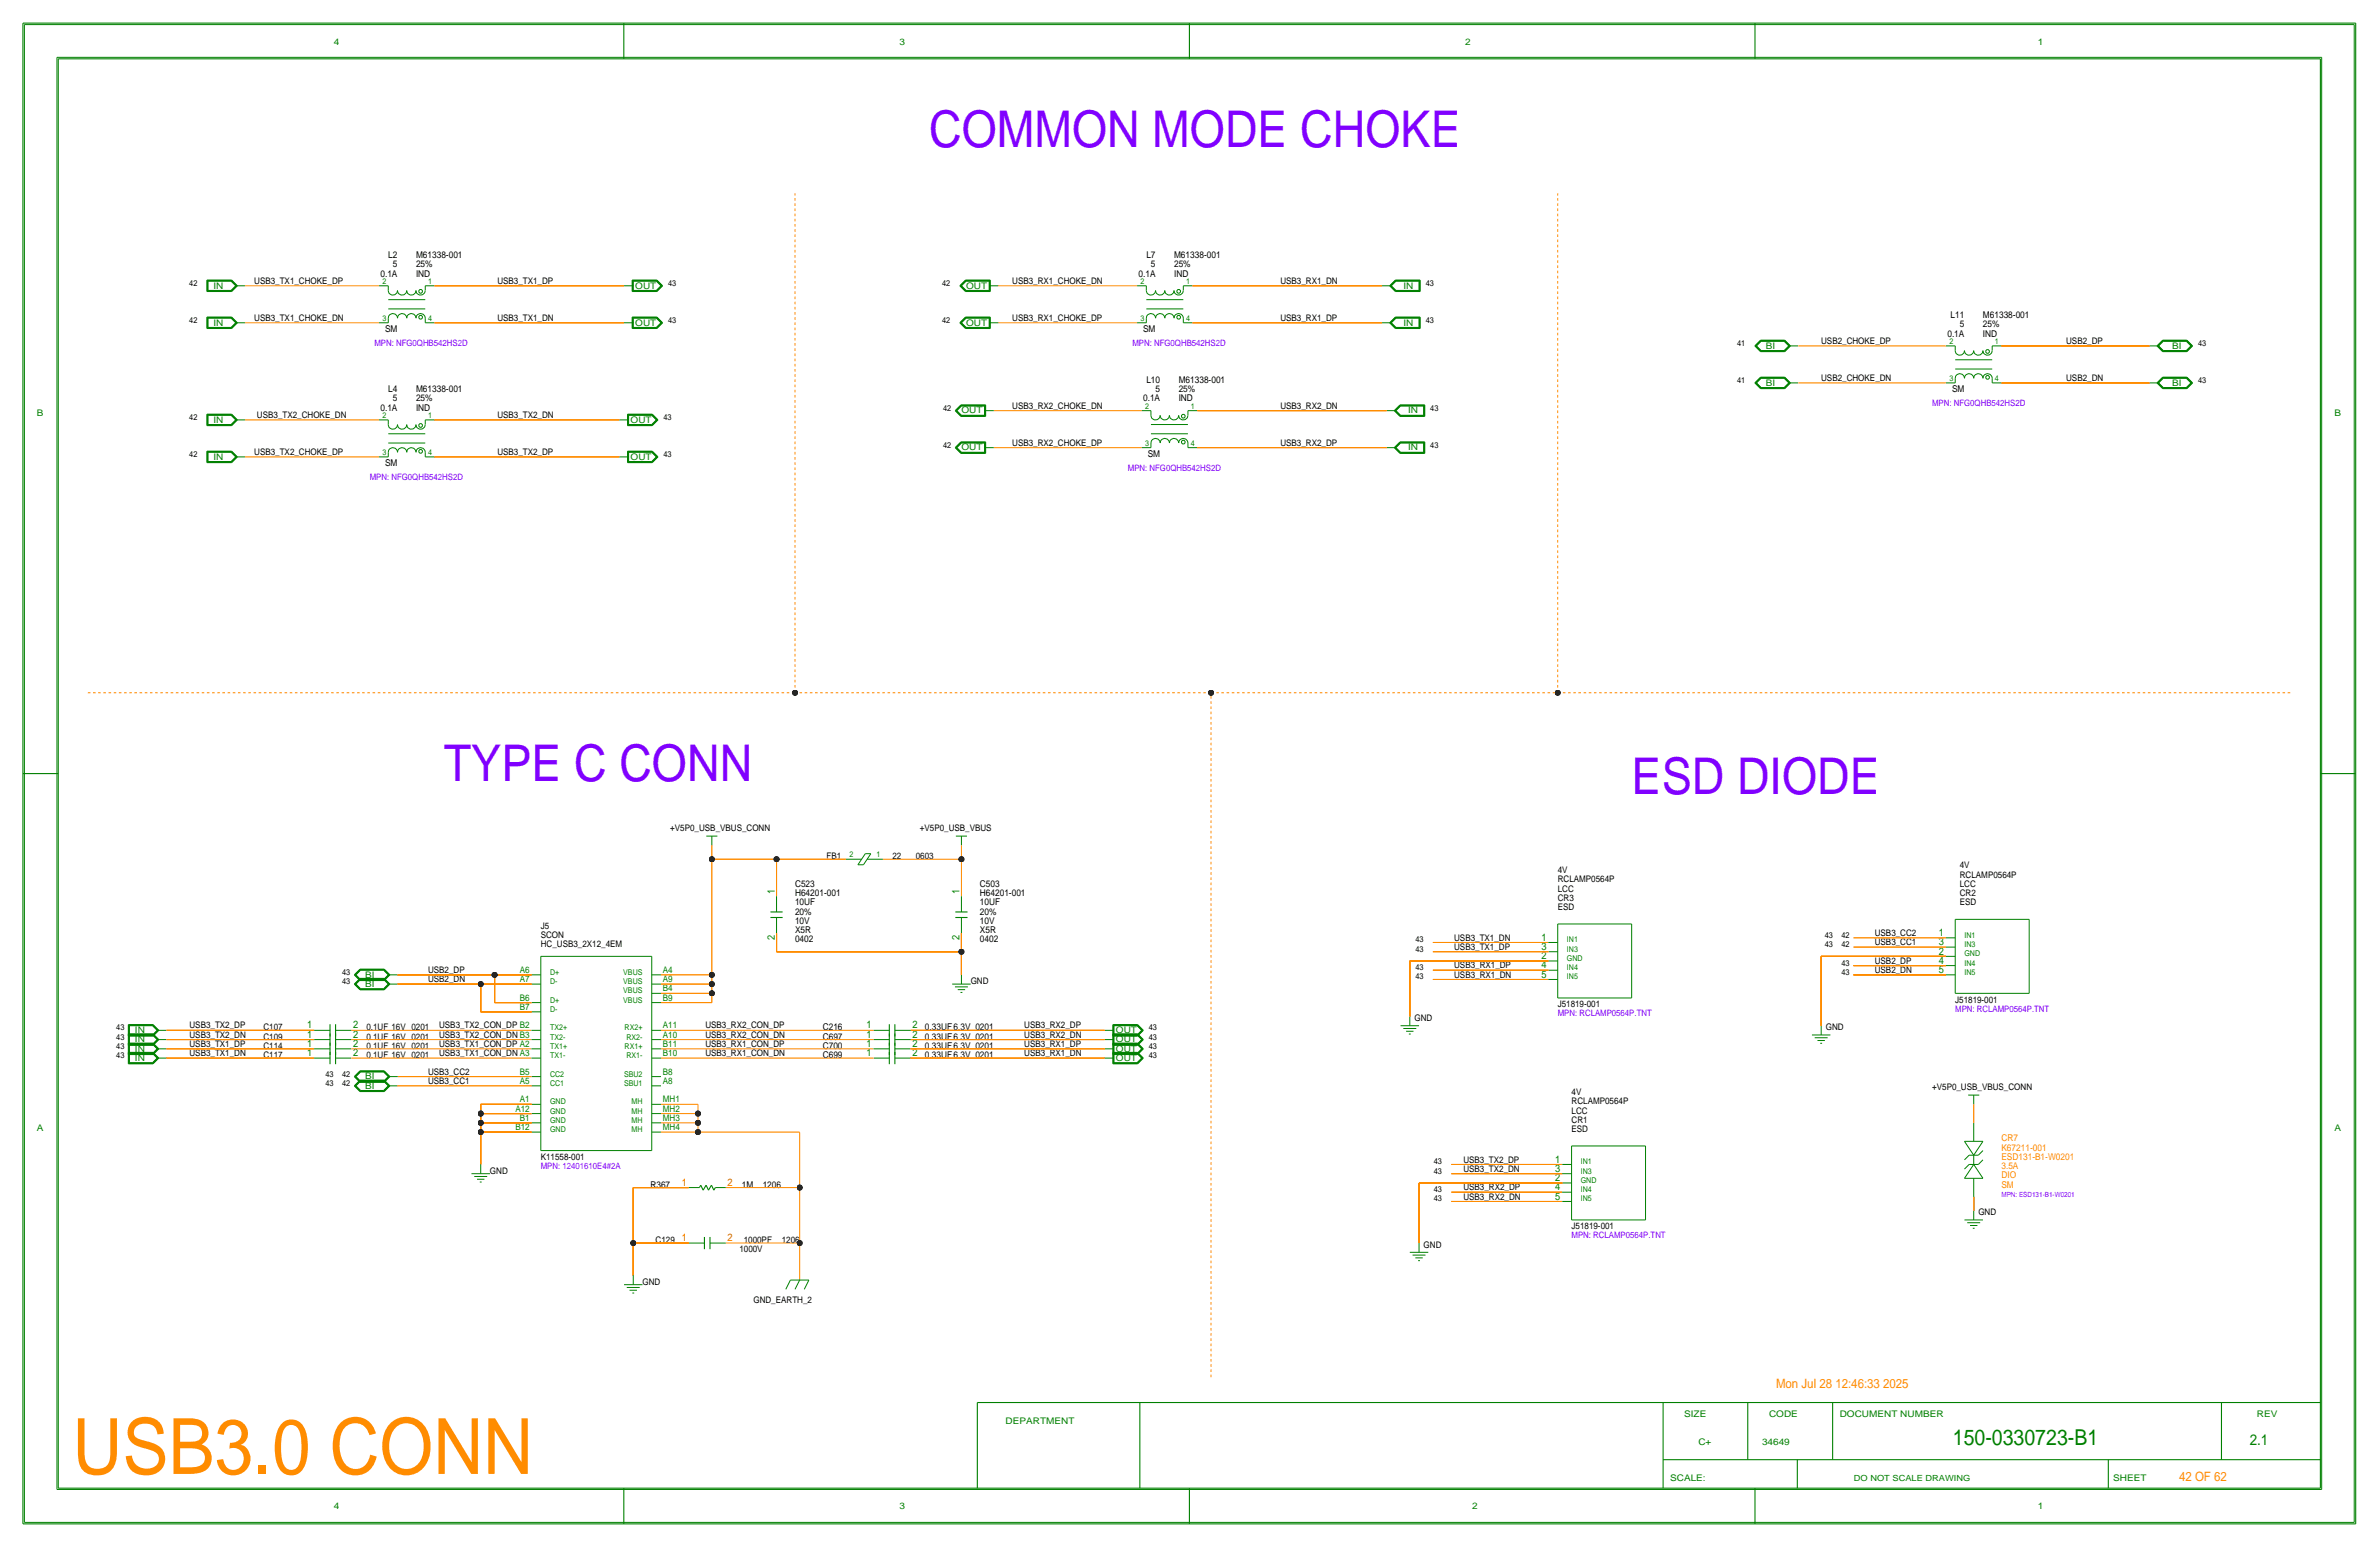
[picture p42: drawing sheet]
<svg xmlns="http://www.w3.org/2000/svg" width="654mm" height="425mm" viewBox="0 0 654 425" stroke-linecap="round" stroke-linejoin="round" font-family="sans-serif">
<defs><g id="words">
<text font-size="21.3" x="19.9" y="404.8">USB3.0 CONN</text>
<g font-size="13.9">
<text x="255.3" y="40.4">COMMON MODE CHOKE</text>
<text x="121.9" y="214.4">TYPE C CONN</text>
<text x="448.3" y="218.2">ESD DIODE</text>
</g>
<text font-size="6" x="536.5" y="397">150-0330723-B1</text>
<text font-size="4.1" x="618.1" y="397">2.1</text>
<g font-size="3.5">
<text x="488" y="381.3">Mon Jul 28 12:46:33 2025</text>
<text x="598.7" y="406.8">42 OF 62</text>
</g>
<g font-size="2.9">
<text x="212.9" y="245.6" transform="rotate(-90 212.9 245.6)">1</text>
<text x="263.7" y="245.6" transform="rotate(-90 263.7 245.6)">1</text>
<text x="532.7" y="257">1</text>
<text x="212.9" y="258.2" transform="rotate(-90 212.9 258.2)">2</text>
<text x="263.7" y="258.2" transform="rotate(-90 263.7 258.2)">2</text>
<text x="423.5" y="260.9">3</text>
<text x="423.5" y="263.4">2</text>
<text x="423.5" y="258.3">1</text>
<text x="532.7" y="259.6">3</text>
<text x="532.7" y="262.1">2</text>
<text x="423.5" y="268.5">5</text>
<text x="423.5" y="265.9">4</text>
<text x="532.7" y="264.7">4</text>
<text x="532.7" y="267.2">5</text>
<text x="97" y="287.5">2</text>
<text x="97" y="282.4">2</text>
<text x="97" y="285">2</text>
<text x="238.1" y="287.5">1</text>
<text x="238.1" y="282.4">1</text>
<text x="238.1" y="285">1</text>
<text x="250.7" y="287.5">2</text>
<text x="250.7" y="282.4">2</text>
<text x="250.7" y="285">2</text>
<text x="97" y="290.1">2</text>
<text x="238.1" y="290.1">1</text>
<text x="250.7" y="290.1">2</text>
<text x="187.3" y="325.6">1</text>
<text x="199.9" y="325.6">2</text>
<text x="187.3" y="340.9">1</text>
<text x="199.9" y="340.9">2</text>
</g>
<g font-size="2.9" fill="#008000">
<text x="84.4" y="287.5">1</text>
<text x="84.4" y="282.4">1</text>
<text x="84.4" y="285">1</text>
<text x="84.4" y="290.1">1</text>
<text x="427.3" y="321.8">3</text>
<text x="427.3" y="319.3">1</text>
<text x="427.3" y="326.9">4</text>
<text x="427.3" y="324.4">2</text>
<text x="427.3" y="329.4">5</text>
</g>
<g font-size="2.6">
<text x="106.7" y="70.9">L2</text>
<text x="114.3" y="70.9">M61338-001</text>
<text x="315" y="70.9">L7</text>
<text x="322.6" y="70.9">M61338-001</text>
<text x="104.5" y="75.9">0.1A</text>
<text x="108" y="73.4">5</text>
<text x="114.3" y="75.9">IND</text>
<text x="114.3" y="73.4">25%</text>
<text x="312.8" y="75.9">0.1A</text>
<text x="316.2" y="73.4">5</text>
<text x="322.6" y="73.4">25%</text>
<text x="322.6" y="75.9">IND</text>
<text x="535.9" y="87.4">L11</text>
<text x="538.5" y="89.9">5</text>
<text x="544.8" y="89.9">25%</text>
<text x="544.8" y="87.4">M61338-001</text>
<text x="105.8" y="91.2">SM</text>
<text x="314.1" y="91.2">SM</text>
<text x="535.1" y="92.5">0.1A</text>
<text x="544.8" y="92.5">IND</text>
<text x="106.7" y="107.7">L4</text>
<text x="114.3" y="107.7">M61338-001</text>
<text x="315" y="105.2">L10</text>
<text x="317.5" y="107.7">5</text>
<text x="323.8" y="107.7">25%</text>
<text x="323.8" y="105.2">M61338-001</text>
<text x="536.3" y="107.7">SM</text>
<text x="104.5" y="112.8">0.1A</text>
<text x="108" y="110.2">5</text>
<text x="114.3" y="110.2">25%</text>
<text x="114.3" y="112.8">IND</text>
<text x="314.1" y="110.2">0.1A</text>
<text x="323.8" y="110.2">IND</text>
<text x="315.4" y="125.5">SM</text>
<text x="105.8" y="128">SM</text>
<text x="218.4" y="243.6">C523</text>
<text x="269.2" y="243.6">C503</text>
<text x="218.4" y="248.7">10UF</text>
<text x="218.4" y="251.2">20%</text>
<text x="218.4" y="246.1">H64201-001</text>
<text x="269.2" y="246.1">H64201-001</text>
<text x="269.2" y="248.7">10UF</text>
<text x="269.2" y="251.2">20%</text>
<text x="218.4" y="256.3">X5R</text>
<text x="218.4" y="253.7">10V</text>
<text x="269.2" y="253.7">10V</text>
<text x="269.2" y="256.3">X5R</text>
<text x="218.4" y="258.8">0402</text>
<text x="269.2" y="258.8">0402</text>
<text x="226.1" y="283">C216</text>
<text x="226.1" y="285.5">C697</text>
<text x="254.1" y="283">0.33UF6.3V 0201</text>
<text x="254.1" y="285.5">0.33UF6.3V 0201</text>
<text x="226.1" y="288">C700</text>
<text x="226.1" y="290.6">C699</text>
<text x="254.1" y="290.6">0.33UF6.3V 0201</text>
<text x="254.1" y="288">0.33UF6.3V 0201</text>
<text x="549.9" y="316">K67211-001</text>
<text x="549.9" y="323.6">DIO</text>
<text x="549.9" y="321.1">3.5A</text>
<text x="549.9" y="318.5">ESD131-B1-W0201</text>
<text x="178.7" y="326.1">R367</text>
<text x="203.8" y="326.1">1M</text>
<text x="209.6" y="326.1">1206</text>
<text x="549.9" y="326.1">SM</text>
</g>
<text font-size="2.6" fill="#ff8c00" x="549.9" y="313.4">CR7</text>
<g font-size="2.5" fill="#008000">
<text x="91.7" y="12.2">4</text>
<text x="385.6" y="79.2">IN</text>
<text x="385.6" y="89.4">IN</text>
<text x="173.3" y="116.1">OUT</text>
<text x="173.3" y="126.2">OUT</text>
<text x="142.8" y="269.7">A7</text>
<text x="142.8" y="267.2">A6</text>
<text x="142.8" y="274.8">B6</text>
<text x="142.8" y="277.4">B7</text>
<text x="306.6" y="286.3">OUT</text>
<text x="306.6" y="283.7">OUT</text>
<text x="306.6" y="291.3">OUT</text>
<text x="306.6" y="288.8">OUT</text>
<text x="142.8" y="297.7">A5</text>
<text x="142.8" y="295.1">B5</text>
<text x="141.6" y="305.3">A12</text>
<text x="142.8" y="302.8">A1</text>
<text x="141.6" y="310.4">B12</text>
<text x="142.8" y="307.8">B1</text>
</g>
<g font-size="2.5">
<text x="247.1" y="12.2">3</text>
<text x="402.5" y="12.2">2</text>
<text x="559.9" y="12.2">1</text>
<text x="69.8" y="78">USB3_TX1_CHOKE_DP</text>
<text x="136.7" y="78">USB3_TX1_DP</text>
<text x="278.1" y="78">USB3_RX1_CHOKE_DN</text>
<text x="351.8" y="78">USB3_RX1_DN</text>
<text x="58.7" y="79.2">IN</text>
<text x="174.5" y="79.2">OUT</text>
<text x="265.4" y="79.2">OUT</text>
<text x="58.7" y="89.4">IN</text>
<text x="69.8" y="88.1">USB3_TX1_CHOKE_DN</text>
<text x="136.7" y="88.1">USB3_TX1_DN</text>
<text x="174.5" y="89.4">OUT</text>
<text x="265.4" y="89.4">OUT</text>
<text x="278.1" y="88.1">USB3_RX1_CHOKE_DP</text>
<text x="351.8" y="88.1">USB3_RX1_DP</text>
<text x="485.1" y="95.8">BI</text>
<text x="500.4" y="94.5">USB2_CHOKE_DP</text>
<text x="567.7" y="94.5">USB2_DP</text>
<text x="596.8" y="95.8">BI</text>
<text x="485.1" y="105.9">BI</text>
<text x="500.4" y="104.6">USB2_CHOKE_DN</text>
<text x="567.7" y="104.6">USB2_DN</text>
<text x="596.8" y="105.9">BI</text>
<text x="264.2" y="113.5">OUT</text>
<text x="278.1" y="112.3">USB3_RX2_CHOKE_DN</text>
<text x="351.8" y="112.3">USB3_RX2_DN</text>
<text x="386.9" y="113.5">IN</text>
<text x="10.2" y="114.3">B</text>
<text x="58.7" y="116.1">IN</text>
<text x="70.6" y="114.8">USB3_TX2_CHOKE_DN</text>
<text x="136.7" y="114.8">USB3_TX2_DN</text>
<text x="641.4" y="114.3">B</text>
<text x="69.8" y="125">USB3_TX2_CHOKE_DP</text>
<text x="136.7" y="125">USB3_TX2_DP</text>
<text x="264.2" y="123.7">OUT</text>
<text x="278.1" y="122.4">USB3_RX2_CHOKE_DP</text>
<text x="351.8" y="122.4">USB3_RX2_DP</text>
<text x="386.9" y="123.7">IN</text>
<text x="58.7" y="126.2">IN</text>
<text x="184.1" y="228.3">+V5P0_USB_VBUS_CONN</text>
<text x="252.7" y="228.3">+V5P0_USB_VBUS</text>
<text x="227.1" y="236">FB1</text>
<text x="245.2" y="236">22</text>
<text x="251.6" y="236">0603</text>
<text x="428" y="239.8">4V</text>
<text x="538.5" y="238.5">4V</text>
<text x="428" y="242.3">RCLAMP0564P</text>
<text x="428" y="244.9">LCC</text>
<text x="538.5" y="241">RCLAMP0564P</text>
<text x="538.5" y="243.6">LCC</text>
<text x="428" y="247.4">CR3</text>
<text x="428" y="249.9">ESD</text>
<text x="538.5" y="246.1">CR2</text>
<text x="538.5" y="248.7">ESD</text>
<text x="148.6" y="257.6">SCON</text>
<text x="148.6" y="255">J5</text>
<text x="515.1" y="257">USB3_CC2</text>
<text x="148.6" y="260.1">HC_USB3_2X12_4EM</text>
<text x="399.5" y="258.3">USB3_TX1_DN</text>
<text x="399.5" y="260.9">USB3_TX1_DP</text>
<text x="515.1" y="259.6">USB3_CC1</text>
<text x="100.3" y="268.5">BI</text>
<text x="117.6" y="267.2">USB2_DP</text>
<text x="117.6" y="269.7">USB2_DN</text>
<text x="182.1" y="267.2">A4</text>
<text x="182.1" y="269.7">A9</text>
<text x="399.5" y="268.5">USB3_RX1_DN</text>
<text x="399.5" y="265.9">USB3_RX1_DP</text>
<text x="515.1" y="264.7">USB2_DP</text>
<text x="515.1" y="267.2">USB2_DN</text>
<text x="100.3" y="271">BI</text>
<text x="182.1" y="272.3">B4</text>
<text x="182.1" y="274.8">B9</text>
<text x="266.7" y="270.3">GND</text>
<text x="537.2" y="275.3">J51819-001</text>
<text x="388.6" y="280.4">GND</text>
<text x="428" y="276.6">J51819-001</text>
<text x="37.1" y="286.3">IN</text>
<text x="37.1" y="283.7">IN</text>
<text x="52.1" y="287.5">USB3_TX1_DP</text>
<text x="52.1" y="282.4">USB3_TX2_DP</text>
<text x="52.1" y="285">USB3_TX2_DN</text>
<text x="72.4" y="283">C107</text>
<text x="72.4" y="285.5">C109</text>
<text x="100.7" y="285.5">0.1UF 16V 0201</text>
<text x="100.7" y="283">0.1UF 16V 0201</text>
<text x="120.6" y="282.4">USB3_TX2_CON_DP B2</text>
<text x="120.6" y="285">USB3_TX2_CON_DN B3</text>
<text x="120.6" y="287.5">USB3_TX1_CON_DP A2</text>
<text x="182.1" y="287.5">B11</text>
<text x="182.1" y="285">A10</text>
<text x="182.1" y="282.4">A11</text>
<text x="193.8" y="287.5">USB3_RX1_CON_DP</text>
<text x="193.8" y="282.4">USB3_RX2_CON_DP</text>
<text x="193.8" y="285">USB3_RX2_CON_DN</text>
<text x="281.4" y="282.4">USB3_RX2_DP</text>
<text x="281.4" y="285">USB3_RX2_DN</text>
<text x="281.4" y="287.5">USB3_RX1_DP</text>
<text x="501.6" y="283">GND</text>
<text x="37.1" y="288.8">IN</text>
<text x="37.1" y="291.3">IN</text>
<text x="52.1" y="290.1">USB3_TX1_DN</text>
<text x="72.4" y="290.6">C117</text>
<text x="72.4" y="288">C114</text>
<text x="100.7" y="288">0.1UF 16V 0201</text>
<text x="100.7" y="290.6">0.1UF 16V 0201</text>
<text x="120.6" y="290.1">USB3_TX1_CON_DN A3</text>
<text x="182.1" y="290.1">B10</text>
<text x="193.8" y="290.1">USB3_RX1_CON_DN</text>
<text x="281.4" y="290.1">USB3_RX1_DN</text>
<text x="100.3" y="296.4">BI</text>
<text x="100.3" y="299">BI</text>
<text x="117.6" y="295.1">USB3_CC2</text>
<text x="117.6" y="297.7">USB3_CC1</text>
<text x="182.1" y="295.1">B8</text>
<text x="182.1" y="297.7">A8</text>
<text x="530.9" y="299.5">+V5P0_USB_VBUS_CONN</text>
<text x="182.1" y="305.3">MH2</text>
<text x="182.1" y="302.8">MH1</text>
<text x="431.8" y="300.7">4V</text>
<text x="431.8" y="305.8">LCC</text>
<text x="431.8" y="303.3">RCLAMP0564P</text>
<text x="10.2" y="310.6">A</text>
<text x="182.1" y="310.4">MH4</text>
<text x="182.1" y="307.8">MH3</text>
<text x="431.8" y="308.4">CR1</text>
<text x="431.8" y="310.9">ESD</text>
<text x="641.4" y="310.6">A</text>
<text x="134.6" y="322.3">GND</text>
<text x="148.6" y="318.5">K11558-001</text>
<text x="402.1" y="321.8">USB3_TX2_DN</text>
<text x="402.1" y="319.3">USB3_TX2_DP</text>
<text x="402.1" y="329.4">USB3_RX2_DN</text>
<text x="402.1" y="326.9">USB3_RX2_DP</text>
<text x="543.6" y="333.8">GND</text>
<text x="180.1" y="341.4">C129</text>
<text x="204.3" y="341.4">1000PF</text>
<text x="214.8" y="341.4">1206</text>
<text x="431.8" y="337.6">J51819-001</text>
<text x="203.2" y="343.9">1000V</text>
<text x="391.2" y="342.6">GND</text>
<text x="176.5" y="352.8">GND</text>
<text x="207" y="357.9">GND_EARTH_2</text>
<text x="462.7" y="389.1">SIZE</text>
<text x="486.1" y="389.1">CODE</text>
<text x="505.5" y="389.1">DOCUMENT NUMBER</text>
<text x="620.1" y="389.1">REV</text>
<text x="276.3" y="391.1">DEPARTMENT</text>
<text x="466.6" y="397">C+</text>
<text x="484.1" y="397">34649</text>
<text x="458.9" y="406.8">SCALE:</text>
<text x="580.6" y="406.8">SHEET</text>
<text x="91.7" y="414.5">4</text>
<text x="247.1" y="414.5">3</text>
<text x="404.5" y="414.5">2</text>
<text x="559.9" y="414.5">1</text>
</g>
<g font-size="2.4">
<text x="102.9" y="95">MPN: NFG0QHB542HS2D</text>
<text x="311.1" y="95">MPN: NFG0QHB542HS2D</text>
<text x="530.9" y="111.5">MPN: NFG0QHB542HS2D</text>
<text x="101.6" y="131.8">MPN: NFG0QHB542HS2D</text>
<text x="309.9" y="129.3">MPN: NFG0QHB542HS2D</text>
<text x="428" y="279.1">MPN: RCLAMP0564P.TNT</text>
<text x="537.2" y="277.9">MPN: RCLAMP0564P.TNT</text>
<text x="148.6" y="321.1">MPN: 12401610E4#2A</text>
<text x="431.8" y="340.1">MPN: RCLAMP0564P.TNT</text>
</g>
<g font-size="2.3">
<text x="52" y="78.5">42</text>
<text x="183.6" y="78.5">43</text>
<text x="258.9" y="78.5">42</text>
<text x="391.7" y="78.5">43</text>
<text x="52" y="88.6">42</text>
<text x="183.6" y="88.6">43</text>
<text x="258.9" y="88.6">42</text>
<text x="391.7" y="88.6">43</text>
<text x="477.3" y="95">41</text>
<text x="604" y="95">43</text>
<text x="477.3" y="105.2">41</text>
<text x="604" y="105.2">43</text>
<text x="259.1" y="112.8">42</text>
<text x="393" y="112.8">43</text>
<text x="52" y="115.3">42</text>
<text x="182.3" y="115.3">43</text>
<text x="52" y="125.5">42</text>
<text x="182.3" y="125.5">43</text>
<text x="259.1" y="122.9">42</text>
<text x="393" y="122.9">43</text>
<text x="501.4" y="257.6">43</text>
<text x="506" y="257.6">42</text>
<text x="388.9" y="258.8">43</text>
<text x="388.9" y="261.4">43</text>
<text x="501.4" y="260.1">43</text>
<text x="506" y="260.1">42</text>
<text x="94" y="267.7">43</text>
<text x="388.9" y="269">43</text>
<text x="388.9" y="266.4">43</text>
<text x="506" y="265.2">43</text>
<text x="506" y="267.7">43</text>
<text x="94" y="270.3">43</text>
<text x="32" y="283">43</text>
<text x="32" y="285.5">43</text>
<text x="315.7" y="283">43</text>
<text x="315.7" y="285.5">43</text>
<text x="32" y="288">43</text>
<text x="32" y="290.6">43</text>
<text x="315.7" y="288">43</text>
<text x="315.7" y="290.6">43</text>
<text x="89.5" y="295.7">43</text>
<text x="89.5" y="298.2">43</text>
<text x="94" y="295.7">42</text>
<text x="94" y="298.2">42</text>
<text x="394" y="322.3">43</text>
<text x="394" y="319.8">43</text>
<text x="394" y="329.9">43</text>
<text x="394" y="327.4">43</text>
<text x="509.4" y="406.8">DO NOT SCALE DRAWING</text>
</g>
<g font-size="2.2">
<text x="105.1" y="78">2</text>
<text x="117.6" y="78">1</text>
<text x="313.4" y="78">2</text>
<text x="325.9" y="78">1</text>
<text x="105.1" y="88.1">3</text>
<text x="117.6" y="88.1">4</text>
<text x="313.4" y="88.1">3</text>
<text x="325.9" y="88.1">4</text>
<text x="535.6" y="94.5">2</text>
<text x="548.1" y="94.5">1</text>
<text x="535.6" y="104.6">3</text>
<text x="548.1" y="104.6">4</text>
<text x="314.6" y="112.3">2</text>
<text x="327.2" y="112.3">1</text>
<text x="105.1" y="114.8">2</text>
<text x="117.6" y="114.8">1</text>
<text x="105.1" y="125">3</text>
<text x="117.6" y="125">4</text>
<text x="314.6" y="122.4">3</text>
<text x="327.2" y="122.4">4</text>
<text x="233.4" y="235.5">2</text>
<text x="539.8" y="257.6">IN1</text>
<text x="430.5" y="261.4">IN3</text>
<text x="430.5" y="263.9">GND</text>
<text x="430.5" y="258.8">IN1</text>
<text x="539.8" y="260.1">IN3</text>
<text x="539.8" y="262.6">GND</text>
<text x="151.1" y="267.7">D+</text>
<text x="171.2" y="267.7">VBUS</text>
<text x="430.5" y="266.4">IN4</text>
<text x="430.5" y="269">IN5</text>
<text x="539.8" y="265.2">IN4</text>
<text x="539.8" y="267.7">IN5</text>
<text x="151.1" y="270.3">D-</text>
<text x="151.1" y="275.3">D+</text>
<text x="171.2" y="275.3">VBUS</text>
<text x="171.2" y="272.8">VBUS</text>
<text x="171.2" y="270.3">VBUS</text>
<text x="151.1" y="277.9">D-</text>
<text x="151.1" y="285.5">TX2-</text>
<text x="151.1" y="283">TX2+</text>
<text x="171.6" y="283">RX2+</text>
<text x="172.1" y="285.5">RX2-</text>
<text x="151.1" y="290.6">TX1-</text>
<text x="151.1" y="288">TX1+</text>
<text x="171.6" y="288">RX1+</text>
<text x="172.1" y="290.6">RX1-</text>
<text x="151.1" y="298.2">CC1</text>
<text x="151.1" y="295.7">CC2</text>
<text x="171.5" y="298.2">SBU1</text>
<text x="171.5" y="295.7">SBU2</text>
<text x="151.1" y="305.8">GND</text>
<text x="151.1" y="303.3">GND</text>
<text x="173.5" y="305.8">MH</text>
<text x="173.5" y="303.3">MH</text>
<text x="151.1" y="310.9">GND</text>
<text x="151.1" y="308.4">GND</text>
<text x="173.5" y="310.9">MH</text>
<text x="173.5" y="308.4">MH</text>
</g>
<g font-size="2.2" fill="#008000">
<text x="240.8" y="235.5">1</text>
<text x="434.3" y="322.3">IN3</text>
<text x="434.3" y="319.8">IN1</text>
<text x="434.3" y="324.9">GND</text>
<text x="434.3" y="327.4">IN4</text>
<text x="434.3" y="329.9">IN5</text>
</g>
<text font-size="2" x="549.9" y="328.7">MPN: ESD131-B1-W0201</text>
</g></defs>
<!-- layer: Print Layer -->
<g fill="none" stroke="#000" stroke-width=".27">
<path d="M6.7 6.8h640.1zM6.7 6.8v411.3zM15.6 15.7h622.3zM15.6 15.7v393.3zM637.9 15.7v393.3zM646.8 6.8v411.3zM56.8 76.9v3.2zM56.8 76.9h6.9zM56.9 77h6.7zM56.9 77v3zM56.9 80h6.7zM57 77.1h6.6z"/>
<path d="M57 77.1v2.8zM57 79.9h6.6zM57.1 77.2h6.4zM57.1 77.2v2.6zM57.1 79.8h6.4zM63.5 77.2l1.3 1.3zM63.6 77.1l1.3 1.4zM63.6 79.9l1.3-1.4zM63.6 77l1.5 1.5zM63.7 76.9l1.5 1.6zM64.8 78.5h2.5zM64.8 78.5l-1.3 1.3z"/>
<path d="M65.1 78.5l-1.5 1.5zM67.3 78.5h36.8zM104.1 78.5h2.6zM106.7 78.5v1.3zM106.7 79.8a1.27 1.27 0 0 0 1.2 1.2 1.27 1.27 0 0 0 1.3-1.2M109.2 79.8a1.27 1.27 0 0 0 1.3 1.2 1.27 1.27 0 0 0 1.3-1.2M111.8 79.8a1.27 1.27 0 0 0 1.2 1.2 1.27 1.27 0 0 0 1.3-1.2M114.3 79.8a1.27 1.27 0 0 0 1.2 1.2 1.27 1.27 0 0 0 1.3-1.2M116.8 78.5h2.6zM116.8 78.5v1.3zM119.4 78.5h52zM171.4 78.5h2.6z"/>
<path d="M173.7 76.9h6.8zM173.7 76.9v3.2zM173.8 77h6.6zM173.8 77v3zM173.8 80h6.6zM173.9 77.1h6.5zM173.9 77.1v2.8zM173.9 79.9h6.5zM174 77.2h6.3zM174 77.2v2.6zM174 79.8h6.3zM180.3 77.2l1.3 1.3z"/>
<path d="M180.4 77.1l1.4 1.4zM180.4 79.9l1.4-1.4zM180.4 80l1.5-1.5zM180.4 77l1.5 1.5zM180.5 76.9l1.6 1.6zM181.6 78.5l-1.3 1.3zM263.7 78.5l1.6 1.6zM263.9 78.5l1.4 1.5zM264 78.5l1.4-1.4zM264 78.5l1.4 1.4zM264.2 78.5l1.2-1.3zM264.2 78.5l1.2 1.3z"/>
<path d="M265.3 76.9l-1.6 1.6zM265.3 76.9h6.8zM265.3 77l-1.4 1.5zM265.3 77h6.7zM265.3 80h6.7zM265.4 77.1h6.5zM265.4 79.9h6.5zM265.4 77.2h6.4zM265.4 79.8h6.4zM271.8 78.5h2.5zM271.8 77.2v2.6zM271.9 77.1v2.8z"/>
<path d="M272 77v3zM272.1 76.9v3.2zM274.3 78.5h38.1zM312.4 78.5h2.6zM315 78.5v1.3zM315 79.8a1.27 1.27 0 0 0 1.2 1.2 1.27 1.27 0 0 0 1.3-1.2M317.5 79.8a1.27 1.27 0 0 0 1.2 1.2 1.27 1.27 0 0 0 1.3-1.2M320 79.8a1.27 1.27 0 0 0 1.3 1.2 1.27 1.27 0 0 0 1.3-1.2M322.6 79.8a1.27 1.27 0 0 0 1.2 1.2 1.27 1.27 0 0 0 1.3-1.2M325.1 78.5h2.6zM325.1 78.5v1.3zM327.7 78.5h52z"/>
<path d="M379.7 78.5h2.6zM381.8 78.5l1.6-1.6zM381.8 78.5l1.6 1.6zM382 78.5l1.4 1.5zM382.1 78.5l1.4-1.4zM382.1 78.5l1.4 1.4zM382.3 78.5l1.2 1.3zM383.4 76.9h6.8zM383.4 77l-1.4 1.5zM383.4 77h6.7zM383.4 80h6.7zM383.5 77.1h6.5z"/>
<path d="M383.5 79.9h6.5zM383.5 77.2l-1.2 1.3zM383.5 77.2h6.4zM383.5 79.8h6.4zM389.9 77.2v2.6zM390 77.1v2.8zM390.1 77v3zM390.2 76.9v3.2zM56.8 80.1h6.9zM56.8 87.1v3.1zM56.8 90.2h6.9zM56.8 87.1h6.9z"/>
<path d="M56.9 87.2h6.7zM56.9 87.2v2.9zM56.9 90.1h6.7zM57 87.3h6.6zM57 87.3v2.7zM57 90h6.6zM57.1 87.4h6.4zM57.1 87.4v2.5zM57.1 89.9h6.4zM63.5 87.4l1.3 1.2zM63.6 87.3l1.3 1.3zM63.6 90l1.3-1.4z"/>
<path d="M63.6 87.2l1.5 1.4zM63.7 80.1l1.5-1.6zM63.7 87.1l1.5 1.5zM63.7 90.2l1.5-1.6zM64.8 88.6h2.5zM64.8 88.6l-1.3 1.3zM65.1 88.6l-1.5 1.5zM67.3 88.6h36.8zM104.1 88.6h2.6zM106.7 82.3h10.1zM106.7 84.8h10.1zM106.7 87.4v1.2z"/>
<path d="M106.7 87.4a1.27 1.27 0 0 1 1.2-1.3 1.27 1.27 0 0 1 1.3 1.3 1.27 1.27 0 0 1 1.3-1.3 1.27 1.27 0 0 1 1.3 1.3 1.27 1.27 0 0 1 1.2-1.3 1.27 1.27 0 0 1 1.3 1.3 1.27 1.27 0 0 1 1.3-1.3 1.27 1.27 0 0 1 1.2 1.3M116.8 87.4v1.2zM116.8 88.6h2.6zM119.4 88.6h52zM171.4 88.6h2.6zM173.7 80.1h6.8zM173.7 87.1h6.8zM173.7 87.1v3.1zM173.7 90.2h6.8zM173.8 87.2h6.6zM173.8 87.2v2.9zM173.8 90.1h6.6z"/>
<path d="M173.9 87.3h6.5zM173.9 87.3v2.7zM173.9 90h6.5zM174 87.4h6.3zM174 87.4v2.5zM174 89.9h6.3zM180.3 87.4l1.3 1.2zM180.4 87.3l1.4 1.3zM180.4 90l1.4-1.4zM180.4 90.1l1.5-1.5zM180.4 87.2l1.5 1.4zM180.5 80.1l1.6-1.6z"/>
<path d="M180.5 87.1l1.6 1.5zM180.5 90.2l1.6-1.6zM181.6 88.6l-1.3 1.3zM263.7 88.6l1.6 1.6zM263.9 88.6l1.4 1.5zM264 88.6l1.4-1.3zM264 88.6l1.4 1.4zM264.2 88.6l1.2-1.2zM264.2 88.6l1.2 1.3zM265.3 80.1h6.8zM265.3 87.1l-1.6 1.5zM265.3 87.1h6.8z"/>
<path d="M265.3 90.2h6.8zM265.3 87.2l-1.4 1.4zM265.3 87.2h6.7zM265.3 90.1h6.7zM265.4 87.3h6.5zM265.4 90h6.5zM265.4 87.4h6.4zM265.4 89.9h6.4zM271.8 88.6h2.5zM271.8 87.4v2.5zM271.9 87.3v2.7zM272 87.2v2.9z"/>
<path d="M272.1 87.1v3.1zM274.3 88.6h38.1zM312.4 88.6h2.6zM315 82.3h10.1zM315 84.8h10.1zM315 87.4v1.2zM315 87.4a1.27 1.27 0 0 1 1.2-1.3 1.27 1.27 0 0 1 1.3 1.3 1.27 1.27 0 0 1 1.3-1.3 1.27 1.27 0 0 1 1.2 1.3 1.27 1.27 0 0 1 1.3-1.3 1.27 1.27 0 0 1 1.3 1.3 1.27 1.27 0 0 1 1.2-1.3 1.27 1.27 0 0 1 1.3 1.3M325.1 87.4v1.2zM325.1 88.6h2.6zM327.7 88.6h52zM379.7 88.6h2.6zM381.8 88.6l1.6-1.5z"/>
<path d="M381.8 88.6l1.6 1.6zM382 88.6l1.4 1.5zM382.1 88.6l1.4-1.3zM382.1 88.6l1.4 1.4zM382.3 88.6l1.2 1.3zM383.4 90.2h6.8zM383.4 87.1h6.8zM383.4 80.1h6.8zM383.4 87.2l-1.4 1.4zM383.4 87.2h6.7zM383.4 90.1h6.7zM383.5 87.3h6.5z"/>
<path d="M383.5 90h6.5zM383.5 87.4l-1.2 1.2zM383.5 87.4h6.4zM383.5 89.9h6.4zM389.9 87.4v2.5zM390 87.3v2.7zM390.1 87.2v2.9zM390.2 87.1v3.1zM482.1 95l1.6 1.6zM482.3 95l1.5 1.5zM482.4 95l1.4-1.4zM482.4 95l1.4 1.4z"/>
<path d="M482.6 95l1.3-1.3zM482.6 95l1.3 1.3zM483.7 93.4l-1.6 1.6zM483.7 96.6h6.7zM483.7 93.4h6.7zM483.8 93.5l-1.5 1.5zM483.8 96.5h6.5zM483.8 93.5h6.5zM483.8 96.4h6.5zM483.8 93.6h6.5zM483.9 96.3h6.3zM483.9 93.7h6.3z"/>
<path d="M490.2 96.3l1.3-1.3zM490.2 93.7l1.3 1.3zM490.3 96.4l1.3-1.4zM490.3 93.6l1.3 1.4zM490.3 93.5l1.5 1.5zM490.4 96.6l1.5-1.6zM490.4 93.4l1.5 1.6zM491.5 95h2.5zM491.8 95l-1.5 1.5zM494 95h40.7zM534.7 95h2.5zM537.2 98.8h10.2z"/>
<path d="M537.2 95v1.3zM537.2 96.3a1.27 1.27 0 0 0 1.3 1.2 1.27 1.27 0 0 0 1.2-1.2M539.7 96.3a1.27 1.27 0 0 0 1.3 1.2 1.27 1.27 0 0 0 1.3-1.2M542.3 96.3a1.27 1.27 0 0 0 1.2 1.2 1.27 1.27 0 0 0 1.3-1.2M544.8 96.3a1.27 1.27 0 0 0 1.3 1.2 1.27 1.27 0 0 0 1.3-1.2M547.4 95h2.5zM547.4 95v1.3zM549.9 95h40.6zM590.5 95h2.6zM592.6 95l1.6 1.6zM592.6 95l1.6-1.6zM592.8 95l1.5 1.5z"/>
<path d="M592.9 95l1.4 1.4zM592.9 95l1.4-1.4zM593.1 95l1.3 1.3zM594.2 96.6h6.7zM594.2 93.4h6.7zM594.3 96.5h6.5zM594.3 93.5h6.5zM594.3 93.5l-1.5 1.5zM594.3 96.4h6.5zM594.3 93.6h6.5zM594.4 96.3h6.3zM594.4 93.7h6.3z"/>
<path d="M594.4 93.7l-1.3 1.3zM600.7 93.7l1.3 1.3zM600.7 96.3l1.3-1.3zM600.8 93.6l1.3 1.4zM600.8 96.4l1.3-1.4zM600.8 93.5l1.5 1.5zM600.9 93.4l1.5 1.6zM600.9 96.6l1.5-1.6zM602.3 95l-1.5 1.5zM56.8 113.7v3.2zM56.8 116.9h6.9zM56.8 113.7h6.9z"/>
<path d="M56.9 113.8h6.7zM56.9 113.8v3zM56.9 116.8h6.7zM57 113.9h6.6zM57 113.9v2.8zM57 116.7h6.6zM57.1 114h6.4zM57.1 114v2.6zM57.1 116.6h6.4zM63.5 114l1.3 1.3zM63.6 113.9l1.3 1.4zM63.6 116.7l1.3-1.4z"/>
<path d="M63.6 113.8l1.5 1.5zM63.7 113.7l1.5 1.6zM63.7 116.9l1.5-1.6zM64.8 115.3h2.5zM64.8 115.3l-1.3 1.3zM65.1 115.3l-1.5 1.5zM67.3 115.3h36.8zM104.1 115.3h2.6zM106.7 119.1h10.1zM106.7 115.3v1.3zM106.7 116.6a1.27 1.27 0 0 0 1.2 1.3 1.27 1.27 0 0 0 1.3-1.3M109.2 116.6a1.27 1.27 0 0 0 1.3 1.3 1.27 1.27 0 0 0 1.3-1.3"/>
<path d="M111.8 116.6a1.27 1.27 0 0 0 1.2 1.3 1.27 1.27 0 0 0 1.3-1.3M114.3 116.6a1.27 1.27 0 0 0 1.2 1.3 1.27 1.27 0 0 0 1.3-1.3M116.8 115.3h2.6zM116.8 115.3v1.3zM119.4 115.3h50.8zM170.2 115.3h2.5zM172.4 113.7h6.8zM172.4 113.7v3.2zM172.4 116.9h6.8zM172.5 113.8h6.7zM172.5 113.8v3zM172.5 116.8h6.7z"/>
<path d="M172.6 113.9h6.5zM172.6 113.9v2.8zM172.6 116.7h6.5zM172.7 114h6.4zM172.7 114v2.6zM172.7 116.6h6.4zM179.1 114l1.2 1.3zM179.1 113.9l1.4 1.4zM179.1 116.7l1.4-1.4zM179.2 116.8l1.4-1.5zM179.2 113.8l1.4 1.5zM179.2 113.7l1.6 1.6z"/>
<path d="M179.2 116.9l1.6-1.6zM180.3 115.3l-1.2 1.3zM262.4 112.8l1.6 1.6zM262.6 112.8l1.5 1.4zM262.7 112.8l1.4-1.4zM262.7 112.8l1.4 1.3zM262.9 112.8l1.3-1.3zM262.9 112.8l1.3 1.2zM264 111.2l-1.6 1.6zM264 111.2h6.8zM264 114.4h6.8zM264.1 111.3l-1.5 1.5z"/>
<path d="M264.1 111.3h6.6zM264.1 114.2h6.6zM264.1 111.4h6.5zM264.1 114.1h6.5zM264.2 111.5h6.3zM264.2 114h6.3zM270.5 112.8h2.5zM270.5 111.5v2.5zM270.6 111.4v2.7zM270.7 111.3v2.9zM270.8 111.2v3.2zM273 112.8h40.7z"/>
<path d="M313.7 112.8h2.5zM316.2 116.6h10.2zM316.2 119.1h10.2zM316.2 112.8v1.2zM316.2 114a1.27 1.27 0 0 0 1.3 1.3 1.27 1.27 0 0 0 1.3-1.2M318.8 114a1.27 1.27 0 0 0 1.2 1.3 1.27 1.27 0 0 0 1.3-1.2M321.3 114a1.27 1.27 0 0 0 1.3 1.3 1.27 1.27 0 0 0 1.3-1.2M323.9 114a1.27 1.27 0 0 0 1.2 1.3 1.27 1.27 0 0 0 1.3-1.2M326.4 112.8h2.5zM326.4 112.8v1.2zM328.9 112.8h52.1zM381 112.8h2.5z"/>
<path d="M383.1 112.8l1.6-1.6zM383.1 112.8l1.6 1.6zM383.2 112.8l1.5 1.4zM383.4 112.8l1.4-1.4zM383.4 112.8l1.4 1.3zM383.5 112.8l1.3 1.2zM384.7 114.4h6.8zM384.7 111.2h6.8zM384.7 111.3l-1.5 1.5zM384.7 111.3h6.7zM384.7 114.2h6.7zM384.8 111.4h6.5z"/>
<path d="M384.8 114.1h6.5zM384.8 111.5l-1.3 1.3zM384.8 111.5h6.4zM384.8 114h6.4zM391.2 111.5v2.5zM391.3 111.4v2.7zM391.4 111.3v2.9zM391.5 111.2v3.2zM482.1 105.2l1.6 1.5zM482.3 105.2l1.5 1.4zM482.4 105.2l1.4-1.4zM482.4 105.2l1.4 1.3z"/>
<path d="M482.6 105.2l1.3-1.3zM482.6 105.2l1.3 1.2zM483.7 103.6l-1.6 1.6zM483.7 106.7h6.7zM483.7 103.6h6.7zM483.8 103.7l-1.5 1.5zM483.8 106.6h6.5zM483.8 103.7h6.5zM483.8 106.5h6.5zM483.8 103.8h6.5zM483.9 106.4h6.3zM483.9 103.9h6.3z"/>
<path d="M490.2 106.4l1.3-1.2zM490.2 103.9l1.3 1.3zM490.3 106.5l1.3-1.3zM490.3 103.8l1.3 1.4zM490.3 103.7l1.5 1.5zM490.4 106.7l1.5-1.5zM490.4 103.6l1.5 1.6zM491.5 105.2h2.5zM491.8 105.2l-1.5 1.4zM494 105.2h40.7zM534.7 105.2h2.5zM537.2 101.3h10.2z"/>
<path d="M537.2 103.9v1.3zM537.2 103.9a1.27 1.27 0 0 1 1.3-1.3 1.27 1.27 0 0 1 1.2 1.3 1.27 1.27 0 0 1 1.3-1.3 1.27 1.27 0 0 1 1.3 1.3 1.27 1.27 0 0 1 1.3-1.3 1.27 1.27 0 0 1 1.2 1.3 1.27 1.27 0 0 1 1.3-1.3 1.27 1.27 0 0 1 1.3 1.3M547.4 103.9v1.3zM547.4 105.2h2.5zM549.9 105.2h40.6zM590.5 105.2h2.6zM592.6 105.2l1.6 1.5zM592.6 105.2l1.6-1.6zM592.8 105.2l1.5 1.4zM592.9 105.2l1.4 1.3zM592.9 105.2l1.4-1.4zM593.1 105.2l1.3 1.2z"/>
<path d="M594.2 106.7h6.7zM594.2 103.6h6.7zM594.3 106.6h6.5zM594.3 103.7h6.5zM594.3 103.7l-1.5 1.5zM594.3 106.5h6.5zM594.3 103.8h6.5zM594.4 106.4h6.3zM594.4 103.9h6.3zM594.4 103.9l-1.3 1.3zM600.7 103.9l1.3 1.3zM600.7 106.4l1.3-1.2z"/>
<path d="M600.8 103.8l1.3 1.4zM600.8 106.5l1.3-1.3zM600.8 103.7l1.5 1.5zM600.9 103.6l1.5 1.6zM600.9 106.7l1.5-1.5zM602.3 105.2l-1.5 1.4zM56.8 123.9v3.2zM56.8 127.1h6.9zM56.8 123.9h6.9zM56.9 124h6.7zM56.9 124v2.9zM56.9 126.9h6.7z"/>
<path d="M57 124.1h6.6zM57 124.1v2.7zM57 126.8h6.6zM57.1 124.2h6.4zM57.1 124.2v2.5zM57.1 126.7h6.4zM63.5 124.2l1.3 1.3zM63.6 124.1l1.3 1.4zM63.6 126.8l1.3-1.3zM63.6 124l1.5 1.5zM63.7 123.9l1.5 1.6zM63.7 127.1l1.5-1.6z"/>
<path d="M64.8 125.5h2.5zM64.8 125.5l-1.3 1.2zM65.1 125.5l-1.5 1.4zM67.3 125.5h36.8zM104.1 125.5h2.6zM106.7 121.7h10.1zM106.7 124.2v1.3zM106.7 124.2a1.27 1.27 0 0 1 1.2-1.3 1.27 1.27 0 0 1 1.3 1.3 1.27 1.27 0 0 1 1.3-1.3 1.27 1.27 0 0 1 1.3 1.3 1.27 1.27 0 0 1 1.2-1.3 1.27 1.27 0 0 1 1.3 1.3 1.27 1.27 0 0 1 1.3-1.3 1.27 1.27 0 0 1 1.2 1.3M116.8 124.2v1.3zM116.8 125.5h2.6zM119.4 125.5h50.8zM170.2 125.5h2.5z"/>
<path d="M172.4 123.9h6.8zM172.4 123.9v3.2zM172.4 127.1h6.8zM172.5 124h6.7zM172.5 124v2.9zM172.5 126.9h6.7zM172.6 124.1h6.5zM172.6 124.1v2.7zM172.6 126.8h6.5zM172.7 124.2h6.4zM172.7 124.2v2.5zM172.7 126.7h6.4z"/>
<path d="M179.1 124.2l1.2 1.3zM179.1 124.1l1.4 1.4zM179.1 126.8l1.4-1.3zM179.2 126.9l1.4-1.4zM179.2 124l1.4 1.5zM179.2 123.9l1.6 1.6zM179.2 127.1l1.6-1.6zM180.3 125.5l-1.2 1.2zM262.4 122.9l1.6 1.6zM262.6 122.9l1.5 1.5zM262.7 122.9l1.4-1.3zM262.7 122.9l1.4 1.4z"/>
<path d="M262.9 122.9l1.3-1.2zM262.9 122.9l1.3 1.3zM264 121.4l-1.6 1.5zM264 121.4h6.8zM264 124.5h6.8zM264.1 121.5l-1.5 1.4zM264.1 121.5h6.6zM264.1 124.4h6.6zM264.1 121.6h6.5zM264.1 124.3h6.5zM264.2 121.7h6.3zM264.2 124.2h6.3z"/>
<path d="M270.5 122.9h2.5zM270.5 121.7v2.5zM270.6 121.6v2.7zM270.7 121.5v2.9zM270.8 121.4v3.1zM273 122.9h40.7zM313.7 122.9h2.5zM316.2 121.7v1.2zM316.2 121.7a1.27 1.27 0 0 1 1.3-1.3 1.27 1.27 0 0 1 1.3 1.3 1.27 1.27 0 0 1 1.2-1.3 1.27 1.27 0 0 1 1.3 1.3 1.27 1.27 0 0 1 1.3-1.3 1.27 1.27 0 0 1 1.3 1.3 1.27 1.27 0 0 1 1.2-1.3 1.27 1.27 0 0 1 1.3 1.3M326.4 121.7v1.2zM326.4 122.9h2.5zM328.9 122.9h52.1z"/>
<path d="M381 122.9h2.5zM383.1 122.9l1.6-1.5zM383.1 122.9l1.6 1.6zM383.2 122.9l1.5 1.5zM383.4 122.9l1.4-1.3zM383.4 122.9l1.4 1.4zM383.5 122.9l1.3 1.3zM384.7 124.5h6.8zM384.7 121.4h6.8zM384.7 121.5l-1.5 1.4zM384.7 121.5h6.7zM384.7 124.4h6.7z"/>
<path d="M384.8 121.6h6.5zM384.8 124.3h6.5zM384.8 121.7l-1.3 1.2zM384.8 121.7h6.4zM384.8 124.2h6.4zM391.2 121.7v2.5zM391.3 121.6v2.7zM391.4 121.5v2.9zM391.5 121.4v3.1zM194.1 229.6h3zM195.6 229.6v2.6zM195.6 236v31.7z"/>
<path d="M195.6 236h17.8zM195.6 232.2v3.8zM213.4 236h19zM213.4 236v10.1zM232.4 236h4.3zM235.7 237.5h1.5zM237.7 234.4l-2 3.1zM237.7 234.4h1.6zM238.3 236h4.3zM239.3 234.4l-2.1 3.1zM242.6 236h21.6zM262.6 229.6h3.1z"/>
<path d="M264.2 232.2v3.8zM264.2 236v10.1zM264.2 229.6v2.6zM213.4 252v4.3zM213.4 246.1v4.3zM213.4 256.3v5.1zM264.2 252v4.3zM264.2 246.1v4.3zM264.2 256.3v5.1zM393.7 258.8h31.7zM425.4 258.8h2.6zM428 253.7v20.4z"/>
<path d="M428 253.7h20.3zM448.3 253.7v20.4zM509.3 257.6h25.4zM534.7 257.6h2.5zM537.2 252.5v20.3zM537.2 252.5h20.3zM557.5 252.5v20.3zM97.3 267.7l1.6 1.6zM97.3 270.3l1.6 1.5zM97.5 267.7l1.5 1.5zM97.5 270.3l1.5 1.4zM97.6 267.7l1.4-1.4z"/>
<path d="M97.6 267.7l1.4 1.4zM97.6 270.3l1.4-1.4zM97.6 270.3l1.4 1.3zM97.8 267.7l1.3-1.3zM97.8 267.7l1.3 1.3zM97.8 270.3l1.3-1.3zM97.8 270.3l1.3 1.2zM98.9 266.1l-1.6 1.6zM98.9 269.3h6.7zM98.9 266.1h6.7zM98.9 268.7l-1.6 1.6zM98.9 271.8h6.7z"/>
<path d="M98.9 268.7h6.7zM99 266.2l-1.5 1.5zM99 269.2h6.5zM99 266.2h6.5zM99 268.8l-1.5 1.5zM99 271.7h6.5zM99 268.8h6.5zM99 269.1h6.5zM99 266.3h6.5zM99 271.6h6.5zM99 268.9h6.5zM99.1 269h6.3z"/>
<path d="M99.1 266.4h6.3zM99.1 271.5h6.3zM105.4 269l1.3-1.3zM105.4 266.4l1.3 1.3zM105.4 271.5l1.3-1.2zM105.4 269l1.3 1.3zM105.5 269.1l1.3-1.4zM105.5 266.3l1.3 1.4zM105.5 271.6l1.3-1.3zM105.5 268.9l1.3 1.4zM105.5 266.2l1.5 1.5zM105.5 268.8l1.5 1.5z"/>
<path d="M105.6 269.3l1.5-1.6zM105.6 266.1l1.5 1.6zM105.6 271.8l1.5-1.5zM105.6 268.7l1.5 1.6zM106.7 267.7h2.5zM106.7 270.3h2.5zM107 267.7l-1.5 1.5zM107 270.3l-1.5 1.4zM109.2 270.3h22.9zM109.2 267.7h26.7zM132.1 270.3h13.9zM132.1 270.3v7.6z"/>
<path d="M132.1 277.9h13.9zM135.9 267.7h10.1zM135.9 267.7v7.6zM135.9 275.3h10.1zM146 277.9h2.6zM146 275.3h2.6zM146 270.3h2.6zM146 267.7h2.6zM148.6 262.6h30.5zM148.6 262.6v53.4zM179.1 275.3h2.5zM179.1 272.8h2.5z"/>
<path d="M179.1 270.3h2.5zM179.1 267.7h2.5zM179.1 262.6v53.4zM181.6 275.3h14zM181.6 272.8h14zM181.6 270.3h14zM181.6 267.7h14zM195.6 272.8v2.5zM195.6 270.3v2.5zM195.6 267.7v2.6zM213.4 261.4h50.8zM261.6 270.3h5.1z"/>
<path d="M262.4 271h3.5zM263.1 271.8h2.1zM263.9 272.5h.5zM264.2 267.7v2.6zM264.2 261.4v6.3zM387.3 263.9h38.1zM387.3 263.9v15.2zM387.4 279.1v2.6zM393.7 266.4h31.7zM393.7 269h31.7zM393.7 261.4h31.7zM425.4 269h2.6z"/>
<path d="M425.4 266.4h2.6zM425.4 261.4h2.6zM425.4 263.9h2.6zM428 274.1h20.3zM500.4 262.6h34.3zM500.4 262.6v19.1zM509.3 260.1h25.4zM509.3 267.7h25.4zM509.3 265.2h25.4zM534.7 267.7h2.5zM534.7 265.2h2.5zM534.7 260.1h2.5z"/>
<path d="M534.7 262.6h2.5zM537.2 272.8h20.3zM35.3 283.9v3.2zM35.3 287.1h6.8zM35.3 283.9h6.8zM35.3 286.5v3.1zM35.3 289.6h6.8zM35.3 286.5h6.8zM35.3 281.4v3.1zM35.3 284.5h6.8zM35.3 281.4h6.8zM35.3 289v3.2z"/>
<path d="M35.3 292.2h6.8zM35.3 289h6.8zM35.4 284h6.6zM35.4 284v3zM35.4 287h6.6zM35.4 286.6h6.6zM35.4 286.6v2.9zM35.4 289.5h6.6zM35.4 281.5h6.6zM35.4 281.5v2.9zM35.4 284.4h6.6zM35.4 289.1h6.6z"/>
<path d="M35.4 289.1v2.9zM35.4 292h6.6zM35.5 284.1h6.5zM35.5 284.1v2.8zM35.5 286.9h6.5zM35.5 286.7h6.5zM35.5 286.7v2.7zM35.5 289.4h6.5zM35.5 281.6h6.5zM35.5 281.6v2.7zM35.5 284.3h6.5zM35.5 289.2h6.5z"/>
<path d="M35.5 289.2v2.7zM35.5 291.9h6.5zM35.6 284.2h6.3zM35.6 284.2v2.6zM35.6 286.8h6.3zM35.6 286.8v2.5zM35.6 289.3h6.3zM35.6 281.7h6.3zM35.6 281.7v2.5zM35.6 289.3v2.5zM35.6 291.8h6.3zM41.9 284.2l1.3 1.3z"/>
<path d="M41.9 286.8l1.3 1.2zM41.9 281.7l1.3 1.3zM41.9 289.3l1.3 1.3zM42 284.1l1.3 1.4zM42 286.9l1.3-1.4zM42 286.7l1.3 1.3zM42 289.4l1.3-1.4zM42 281.6l1.3 1.4zM42 284.3l1.3-1.3zM42 289.2l1.3 1.4zM42 291.9l1.3-1.3zM42 284l1.5 1.5z"/>
<path d="M42 286.6l1.5 1.4zM42 281.5l1.5 1.5zM42 289.1l1.5 1.5zM42.1 283.9l1.5 1.6zM42.1 287.1l1.5-1.6zM42.1 286.5l1.5 1.5zM42.1 289.6l1.5-1.6zM42.1 281.4l1.5 1.6zM42.1 284.5l1.5-1.5zM42.1 289l1.5 1.6zM42.1 292.2l1.5-1.6zM43.2 285.5h2.5z"/>
<path d="M43.2 285.5l-1.3 1.3zM43.2 288h2.5zM43.2 288l-1.3 1.3zM43.2 283h2.5zM43.2 283l-1.3 1.2zM43.2 290.6h2.5zM43.2 290.6l-1.3 1.2zM43.5 285.5l-1.5 1.5zM43.5 288l-1.5 1.5zM43.5 283l-1.5 1.4zM43.5 290.6l-1.5 1.4zM45.7 285.5h40.7z"/>
<path d="M45.7 290.6h40.7zM45.7 283h40.7zM45.7 288h40.7zM86.4 285.5h4.3zM86.4 283h4.3zM86.4 288h4.3zM86.4 290.6h4.3zM92.2 285.5h4.3zM92.2 283h4.3zM92.2 288h4.3zM92.2 290.6h4.3zM96.5 288h49.5z"/>
<path d="M96.5 285.5h49.5zM96.5 283h49.5zM96.5 290.6h49.5zM97.3 295.7l1.6 1.5zM97.3 298.2l1.6 1.6zM97.5 295.7l1.5 1.4zM97.5 298.2l1.5 1.5zM97.6 295.7l1.4-1.4zM97.6 295.7l1.4 1.3zM97.6 298.2l1.4-1.4zM97.6 298.2l1.4 1.4zM97.8 295.7l1.3-1.3z"/>
<path d="M97.8 295.7l1.3 1.2zM97.8 298.2l1.3-1.3zM97.8 298.2l1.3 1.3zM98.9 294.1l-1.6 1.6zM98.9 297.2h6.7zM98.9 294.1h6.7zM98.9 296.6l-1.6 1.6zM98.9 299.8h6.7zM98.9 296.6h6.7zM99 294.2l-1.5 1.5zM99 297.1h6.5zM99 294.2h6.5z"/>
<path d="M99 296.7l-1.5 1.5zM99 299.7h6.5zM99 296.7h6.5zM99 297h6.5zM99 294.3h6.5zM99 299.6h6.5zM99 296.8h6.5zM99.1 296.9h6.3zM99.1 294.4h6.3zM99.1 299.5h6.3zM105.4 296.9l1.3-1.2zM105.4 294.4l1.3 1.3z"/>
<path d="M105.4 299.5l1.3-1.3zM105.4 296.9l1.3 1.3zM105.5 297l1.3-1.3zM105.5 294.3l1.3 1.4zM105.5 299.6l1.3-1.4zM105.5 296.8l1.3 1.4zM105.5 294.2l1.5 1.5zM105.5 296.7l1.5 1.5zM105.6 297.2l1.5-1.5zM105.6 294.1l1.5 1.6zM105.6 299.8l1.5-1.6zM105.6 296.6l1.5 1.6z"/>
<path d="M106.7 295.7h2.5zM106.7 298.2h2.5zM107 295.7l-1.5 1.4zM107 298.2l-1.5 1.5zM109.2 298.2h36.8zM109.2 295.7h36.8zM146 298.2h2.6zM146 295.7h2.6zM146 290.6h2.6zM146 288h2.6zM146 285.5h2.6zM146 283h2.6z"/>
<path d="M179.1 298.2h2.5zM179.1 295.7h2.5zM179.1 290.6h2.5zM179.1 288h2.5zM179.1 285.5h2.5zM179.1 283h2.5zM181.6 285.5h58.4zM181.6 283h58.4zM181.6 290.6h58.4zM181.6 288h58.4zM240 285.5h4.3zM240 283h4.3z"/>
<path d="M240 290.6h4.3zM240 288h4.3zM245.9 285.5h4.3zM245.9 283h4.3zM245.9 290.6h4.3zM245.9 288h4.3zM250.2 290.6h53.3zM250.2 288h53.3zM250.2 285.5h53.3zM250.2 283h53.3zM303.5 290.6h2.6zM303.5 288h2.6z"/>
<path d="M303.5 285.5h2.6zM303.5 283h2.6zM305.8 289h6.8zM305.8 289v3.2zM305.8 292.2h6.8zM305.8 286.5h6.8zM305.8 286.5v3.1zM305.8 289.6h6.8zM305.8 283.9h6.8zM305.8 283.9v3.2zM305.8 287.1h6.8zM305.8 281.4h6.8z"/>
<path d="M305.8 281.4v3.1zM305.8 284.5h6.8zM305.9 289.1h6.6zM305.9 289.1v2.9zM305.9 292h6.6zM305.9 286.6h6.6zM305.9 286.6v2.9zM305.9 289.5h6.6zM305.9 284h6.6zM305.9 284v3zM305.9 287h6.6zM305.9 281.5h6.6z"/>
<path d="M305.9 281.5v2.9zM305.9 284.4h6.6zM306 289.2h6.5zM306 289.2v2.7zM306 291.9h6.5zM306 286.7h6.5zM306 286.7v2.7zM306 289.4h6.5zM306 284.1h6.5zM306 284.1v2.8zM306 286.9h6.5zM306 281.6h6.5z"/>
<path d="M306 281.6v2.7zM306 284.3h6.5zM306.1 289.3h6.3zM306.1 289.3v2.5zM306.1 291.8h6.3zM306.1 286.8h6.3zM306.1 286.8v2.5zM306.1 284.2h6.3zM306.1 284.2v2.6zM306.1 281.7h6.3zM306.1 281.7v2.5zM312.4 289.3l1.3 1.3z"/>
<path d="M312.4 286.8l1.3 1.2zM312.4 284.2l1.3 1.3zM312.4 281.7l1.3 1.3zM312.5 289.2l1.3 1.4zM312.5 291.9l1.3-1.3zM312.5 286.7l1.3 1.3zM312.5 289.4l1.3-1.4zM312.5 284.1l1.3 1.4zM312.5 286.9l1.3-1.4zM312.5 281.6l1.3 1.4zM312.5 284.3l1.3-1.3zM312.5 292l1.5-1.4z"/>
<path d="M312.5 289.1l1.5 1.5zM312.5 289.5l1.5-1.5zM312.5 286.6l1.5 1.4zM312.5 287l1.5-1.5zM312.5 284l1.5 1.5zM312.5 284.4l1.5-1.4zM312.5 281.5l1.5 1.5zM312.6 289l1.5 1.6zM312.6 292.2l1.5-1.6zM312.6 286.5l1.5 1.5zM312.6 289.6l1.5-1.6zM312.6 283.9l1.5 1.6z"/>
<path d="M312.6 287.1l1.5-1.6zM312.6 281.4l1.5 1.6zM312.6 284.5l1.5-1.5zM313.7 290.6l-1.3 1.2zM313.7 288l-1.3 1.3zM313.7 285.5l-1.3 1.3zM313.7 283l-1.3 1.2zM384.8 281.7h5.1zM385.6 282.4h3.5zM386.3 283.2h2.1zM387.1 284h.5zM497.8 284.2h5.1z"/>
<path d="M498.6 285h3.6zM499.4 285.7h2zM500.1 286.5h.5zM500.4 281.7v2.5zM132.1 319.8v2.5zM132.1 308.4h13.9zM132.1 305.8v2.6zM132.1 308.4v2.5zM132.1 310.9h13.9zM132.1 310.9v8.9zM132.1 303.3v2.5zM132.1 305.8h13.9z"/>
<path d="M132.1 303.3h13.9zM146 310.9h2.6zM146 308.4h2.6zM146 305.8h2.6zM146 303.3h2.6zM148.6 316h30.5zM179.1 310.9h2.5zM179.1 308.4h2.5zM179.1 305.8h2.5zM179.1 303.3h2.5zM181.6 310.9h10.2zM181.6 308.4h10.2z"/>
<path d="M181.6 305.8h10.2zM181.6 303.3h10.2zM191.8 310.9h27.9zM191.8 308.4v2.5zM191.8 305.8v2.6zM191.8 303.3v2.5zM219.7 310.9v15.2zM398.8 319.8h30.5zM429.3 319.8h2.5zM431.8 314.7v20.3zM431.8 314.7h20.3zM452.1 314.7v20.3z"/>
<path d="M539.8 313.4l2.5 3.8zM539.8 313.4h5zM540.8 300.7h3zM541 319.8l-1.2 1.3zM541 319.8h2.6zM541 317.2h2.6zM541 317.2l-1.2 1.3zM542.3 303.3v5.1zM542.3 300.7v2.6zM542.3 319.8l-2.5 3.8zM542.3 319.8l2.5 3.8zM542.3 317.2v2.6z"/>
<path d="M542.3 308.4v5zM543.6 319.8l1.2-1.3zM544.8 316l-1.2 1.2zM544.8 313.4l-2.5 3.8zM129.5 322.3h5.1zM130.3 323.1h3.6zM131.1 323.8h2zM131.8 324.6h.5zM174 326.1h15.2zM174 326.1v15.3zM189.2 326.1h3zM196.5 326.1h2.9z"/>
<path d="M199.4 326.1h20.3zM219.7 326.1v15.3zM389.9 324.9h39.4zM389.9 324.9v16.5zM398.8 327.4h30.5zM398.8 329.9h30.5zM398.8 322.3h30.5zM429.3 329.9h2.5zM429.3 327.4h2.5zM429.3 322.3h2.5zM429.3 324.9h2.5zM431.8 335h20.3z"/>
<path d="M539.8 335h5zM539.8 323.6h5zM540.5 335.8h3.6zM541.3 336.5h2zM542 337.3h.5zM542.3 328.7v3.8zM542.3 332.5v2.5zM542.3 323.6v5.1zM171.4 352.8h5.1zM172.2 353.6h3.6zM173 354.3h2zM173.7 355.1h.5z"/>
<path d="M174 350.3v2.5zM174 341.4h15.2zM174 341.4v8.9zM189.2 341.4h4.3zM195.1 341.4h4.3zM199.4 341.4h20.3zM217.2 351.5l-1.3 2.6zM217.2 351.5h5zM219.7 341.4v10.1zM219.7 351.5l-1.3 2.6zM222.2 351.5l-1.2 2.6zM387.3 343.9h5.1z"/>
<path d="M388.1 344.7h3.6zM388.9 345.4h2zM389.6 346.2h.5zM389.9 341.4v2.5zM6.7 418.1h640.1zM15.6 409h622.3z"/>
<circle cx="115.6" cy="87.1" r=".51"/>
<circle cx="115.6" cy="80" r=".51"/>
<circle cx="323.8" cy="87.1" r=".51"/>
<circle cx="323.8" cy="80" r=".51"/>
<circle cx="546.1" cy="96.5" r=".51"/>
<circle cx="115.6" cy="116.8" r=".51"/>
<circle cx="325.1" cy="114.3" r=".51"/>
<circle cx="546.1" cy="103.6" r=".51"/>
<circle cx="115.6" cy="124" r=".51"/>
<circle cx="325.1" cy="121.4" r=".51"/>
</g>
<path d="M24.1 190.2h194.3M218.4 190.2v-137.1M332.7 190.2h95.3M332.7 190.2h-114.3M428 190.2h201.9M428 190.2v-137.1M332.7 378.2v-188" fill="none" stroke="#000" stroke-width=".27" stroke-dasharray=".7" stroke-linecap="butt"/>
<g fill="#000" stroke="#000" stroke-width=".27">
<circle cx="218.4" cy="190.2" r=".71"/>
<circle cx="332.7" cy="190.2" r=".71"/>
<circle cx="428" cy="190.2" r=".71"/>
<circle cx="195.6" cy="236" r=".71"/>
<circle cx="213.4" cy="236" r=".71"/>
<circle cx="264.2" cy="236" r=".71"/>
<circle cx="132.1" cy="270.3" r=".71"/>
<circle cx="135.9" cy="267.7" r=".71"/>
<circle cx="195.6" cy="272.8" r=".71"/>
<circle cx="195.6" cy="267.7" r=".71"/>
<circle cx="195.6" cy="270.3" r=".71"/>
<circle cx="264.2" cy="261.4" r=".71"/>
<circle cx="132.1" cy="308.4" r=".71"/>
<circle cx="132.1" cy="305.8" r=".71"/>
<circle cx="132.1" cy="310.9" r=".71"/>
<circle cx="191.8" cy="308.4" r=".71"/>
<circle cx="191.8" cy="305.8" r=".71"/>
<circle cx="191.8" cy="310.9" r=".71"/>
<circle cx="219.7" cy="326.1" r=".71"/>
<circle cx="174" cy="341.4" r=".71"/>
<circle cx="219.7" cy="341.4" r=".71"/>
</g>
<g fill="none" stroke="#000" stroke-width=".3">
<path d="M6.3 6.3h640.9zM6.3 6.3v412.2zM16 16.2h621.5zM16 16.2v392.5zM171.4 6.3v9.9zM326.8 6.3v9.9zM482.2 6.3v9.9zM637.5 16.2v392.5zM647.2 6.3v412.2zM6.3 212.4h9.7zM637.5 212.4h9.7zM211.7 250.4h3.3z"/>
<path d="M211.7 252h3.3zM262.5 250.4h3.3zM262.5 252h3.3zM90.7 283.8v3.4zM90.7 281.3v3.3zM90.7 286.4v3.3zM90.7 288.9v3.4zM92.2 283.8v3.4zM92.2 281.3v3.3zM92.2 286.4v3.3zM92.2 288.9v3.4zM244.3 283.8v3.4z"/>
<path d="M244.3 281.3v3.3zM244.3 288.9v3.4zM244.3 286.4v3.3zM245.9 283.8v3.4zM245.9 281.3v3.3zM245.9 288.9v3.4zM245.9 286.4v3.3zM192.5 325.5l-.3 .6zM192.5 325.5l.7 1.3zM193.5 339.7v3.4zM194 325.5l-.8 1.3zM194 325.5l.7 1.3z"/>
<path d="M195.1 339.7v3.4zM195.5 325.5l-.8 1.3zM195.5 325.5l.6 1.3zM196.5 326.1l-.4 .7zM268.5 385.2v23.5zM268.5 385.2h369zM313.2 385.2v23.5zM456.9 385.2v23.5zM480.2 385.2v15.7zM503.5 385.2v15.7zM610.4 385.2v15.7zM6.3 418.5h640.9z"/>
<path d="M16 408.7h621.5zM171.4 408.7v9.8zM326.8 408.7v9.8zM456.9 400.9h180.6zM482.2 408.7v9.8zM493.8 400.9v7.8zM579.3 400.9v7.8z"/>
</g>
<!-- layer: Nets -->
<g fill="none" stroke="#ff8c00" stroke-width=".27">
<path d="M67.3 78.5h36.8zM119.4 78.5h52zM274.3 78.5h38.1zM327.7 78.5h52zM67.3 88.6h36.8zM119.4 88.6h52zM274.3 88.6h38.1zM327.7 88.6h52zM494 95h40.7zM549.9 95h40.6zM67.3 115.3h36.8zM119.4 115.3h50.8z"/>
<path d="M273 112.8h40.7zM328.9 112.8h52.1zM494 105.2h40.7zM549.9 105.2h40.6zM67.3 125.5h36.8zM119.4 125.5h50.8zM273 122.9h40.7zM328.9 122.9h52.1zM195.6 232.2v3.8zM195.6 236h17.8zM195.6 236v31.7zM213.4 236v10.1z"/>
<path d="M213.4 236h19zM242.6 236h21.6zM264.2 236v10.1zM264.2 232.2v3.8zM213.4 256.3v5.1zM264.2 256.3v5.1zM393.7 258.8h31.7zM509.3 257.6h25.4zM109.2 267.7h26.7zM109.2 270.3h22.9zM132.1 277.9h13.9zM132.1 270.3v7.6z"/>
<path d="M132.1 270.3h13.9zM135.9 275.3h10.1zM135.9 267.7v7.6zM135.9 267.7h10.1zM181.6 267.7h14zM181.6 270.3h14zM181.6 272.8h14zM181.6 275.3h14zM195.6 267.7v2.6zM195.6 270.3v2.5zM195.6 272.8v2.5zM213.4 261.4h50.8z"/>
<path d="M264.2 261.4v6.3zM387.3 263.9v15.2zM387.3 263.9h38.1zM393.7 266.4h31.7zM393.7 269h31.7zM393.7 261.4h31.7zM500.4 262.6v19.1zM500.4 262.6h34.3zM509.3 265.2h25.4zM509.3 267.7h25.4zM509.3 260.1h25.4zM45.7 290.6h40.7z"/>
<path d="M45.7 288h40.7zM45.7 285.5h40.7zM45.7 283h40.7zM96.5 290.6h49.5zM96.5 283h49.5zM96.5 285.5h49.5zM96.5 288h49.5zM109.2 295.7h36.8zM109.2 298.2h36.8zM181.6 288h58.4zM181.6 283h58.4zM181.6 290.6h58.4z"/>
<path d="M181.6 285.5h58.4zM250.2 288h53.3zM250.2 290.6h53.3zM250.2 285.5h53.3zM250.2 283h53.3zM132.1 303.3h13.9zM132.1 305.8h13.9zM132.1 303.3v2.5zM132.1 310.9v8.9zM132.1 310.9h13.9zM132.1 308.4v2.5zM132.1 305.8v2.6z"/>
<path d="M132.1 308.4h13.9zM181.6 303.3h10.2zM181.6 305.8h10.2zM181.6 308.4h10.2zM181.6 310.9h10.2zM191.8 303.3v2.5zM191.8 305.8v2.6zM191.8 308.4v2.5zM191.8 310.9h27.9zM219.7 310.9v15.2zM398.8 319.8h30.5zM542.3 303.3v5.1z"/>
<path d="M174 326.1v15.3zM174 326.1h15.2zM199.4 326.1h20.3zM219.7 326.1v15.3zM389.9 324.9v16.5zM389.9 324.9h39.4zM398.8 329.9h30.5zM398.8 327.4h30.5zM398.8 322.3h30.5zM174 341.4v8.9zM174 341.4h15.2zM199.4 341.4h20.3z"/>
<path d="M219.7 341.4v10.1z"/>
</g>
<path d="M542.3 328.7v3.8z" fill="none" stroke="#daa520" stroke-width=".27"/>
<path d="M24.1 190.2h194.3M218.4 190.2v-137.1M332.7 190.2h-114.3M332.7 190.2h95.3M428 190.2v-137.1M428 190.2h201.9M332.7 378.2v-188" fill="none" stroke="#ff8c00" stroke-width=".27" stroke-dasharray=".7" stroke-linecap="butt"/>
<g fill="#000" stroke="#000" stroke-width=".27">
<circle cx="218.4" cy="190.2" r=".71"/>
<circle cx="332.7" cy="190.2" r=".71"/>
<circle cx="428" cy="190.2" r=".71"/>
<circle cx="195.6" cy="236" r=".71"/>
<circle cx="213.4" cy="236" r=".71"/>
<circle cx="264.2" cy="236" r=".71"/>
<circle cx="132.1" cy="270.3" r=".71"/>
<circle cx="135.9" cy="267.7" r=".71"/>
<circle cx="195.6" cy="272.8" r=".71"/>
<circle cx="195.6" cy="267.7" r=".71"/>
<circle cx="195.6" cy="270.3" r=".71"/>
<circle cx="264.2" cy="261.4" r=".71"/>
<circle cx="132.1" cy="308.4" r=".71"/>
<circle cx="132.1" cy="305.8" r=".71"/>
<circle cx="132.1" cy="310.9" r=".71"/>
<circle cx="191.8" cy="308.4" r=".71"/>
<circle cx="191.8" cy="305.8" r=".71"/>
<circle cx="191.8" cy="310.9" r=".71"/>
<circle cx="219.7" cy="326.1" r=".71"/>
<circle cx="174" cy="341.4" r=".71"/>
<circle cx="219.7" cy="341.4" r=".71"/>
</g>
<!-- layer: Components -->
<g fill="none" stroke="#008000" stroke-width=".27">
<path d="M56.8 76.9v3.2zM56.8 76.9h6.9zM56.9 77h6.7zM56.9 77v3zM56.9 80h6.7zM57 77.1h6.6zM57 77.1v2.8zM57 79.9h6.6zM57.1 77.2h6.4zM57.1 77.2v2.6zM57.1 79.8h6.4zM63.5 77.2l1.3 1.3z"/>
<path d="M63.5 79.8l1.3-1.3zM63.6 77.1l1.3 1.4zM63.6 79.9l1.3-1.4zM63.6 77l1.5 1.5zM63.7 76.9l1.5 1.6zM64.8 78.5h2.5zM65.1 78.5l-1.5 1.5zM104.1 78.5h2.6zM106.7 78.5v1.3zM106.7 79.8a1.27 1.27 0 0 0 1.2 1.2 1.27 1.27 0 0 0 1.3-1.2M109.2 79.8a1.27 1.27 0 0 0 1.3 1.2 1.27 1.27 0 0 0 1.3-1.2M111.8 79.8a1.27 1.27 0 0 0 1.2 1.2 1.27 1.27 0 0 0 1.3-1.2"/>
<path d="M114.3 79.8a1.27 1.27 0 0 0 1.2 1.2 1.27 1.27 0 0 0 1.3-1.2M116.8 78.5h2.6zM116.8 78.5v1.3zM171.4 78.5h2.6zM173.7 76.9h6.8zM173.7 76.9v3.2zM173.8 77h6.6zM173.8 77v3zM173.8 80h6.6zM173.9 77.1h6.5zM173.9 77.1v2.8zM173.9 79.9h6.5z"/>
<path d="M174 77.2h6.3zM174 77.2v2.6zM174 79.8h6.3zM180.3 77.2l1.3 1.3zM180.4 77.1l1.4 1.4zM180.4 79.9l1.4-1.4zM180.4 80l1.5-1.5zM180.4 77l1.5 1.5zM180.5 76.9l1.6 1.6zM181.6 78.5l-1.3 1.3zM263.7 78.5l1.6-1.6zM263.7 78.5l1.6 1.6z"/>
<path d="M263.9 78.5l1.4 1.5zM263.9 78.5l1.4-1.5zM264 78.5l1.4-1.4zM264 78.5l1.4 1.4zM264.2 78.5l1.2-1.3zM264.2 78.5l1.2 1.3zM265.3 76.9h6.8zM265.3 77h6.7zM265.3 80h6.7zM265.4 77.1h6.5zM265.4 79.9h6.5zM265.4 77.2h6.4z"/>
<path d="M265.4 79.8h6.4zM271.8 78.5h2.5zM271.8 77.2v2.6zM271.9 77.1v2.8zM272 77v3zM272.1 76.9v3.2zM312.4 78.5h2.6zM315 78.5v1.3zM315 79.8a1.27 1.27 0 0 0 1.2 1.2 1.27 1.27 0 0 0 1.3-1.2M317.5 79.8a1.27 1.27 0 0 0 1.2 1.2 1.27 1.27 0 0 0 1.3-1.2M320 79.8a1.27 1.27 0 0 0 1.3 1.2 1.27 1.27 0 0 0 1.3-1.2M322.6 79.8a1.27 1.27 0 0 0 1.2 1.2 1.27 1.27 0 0 0 1.3-1.2"/>
<path d="M325.1 78.5h2.6zM325.1 78.5v1.3zM379.7 78.5h2.6zM381.8 78.5l1.6-1.6zM381.8 78.5l1.6 1.6zM382 78.5l1.4-1.5zM382 78.5l1.4 1.5zM382.1 78.5l1.4-1.4zM382.1 78.5l1.4 1.4zM382.3 78.5l1.2-1.3zM382.3 78.5l1.2 1.3zM383.4 76.9h6.8z"/>
<path d="M383.4 77h6.7zM383.4 80h6.7zM383.5 77.1h6.5zM383.5 79.9h6.5zM383.5 77.2h6.4zM383.5 79.8h6.4zM389.9 77.2v2.6zM390 77.1v2.8zM390.1 77v3zM390.2 76.9v3.2zM56.8 80.1h6.9zM56.8 87.1v3.1z"/>
<path d="M56.8 90.2h6.9zM56.8 87.1h6.9zM56.9 87.2h6.7zM56.9 87.2v2.9zM56.9 90.1h6.7zM57 87.3h6.6zM57 87.3v2.7zM57 90h6.6zM57.1 87.4h6.4zM57.1 87.4v2.5zM57.1 89.9h6.4zM63.5 87.4l1.3 1.2z"/>
<path d="M63.6 87.3l1.3 1.3zM63.6 90l1.3-1.4zM63.6 87.2l1.5 1.4zM63.7 80.1l1.5-1.6zM63.7 87.1l1.5 1.5zM63.7 90.2l1.5-1.6zM64.8 88.6h2.5zM64.8 88.6l-1.3 1.3zM65.1 88.6l-1.5 1.5zM104.1 88.6h2.6zM106.7 82.3h10.1zM106.7 84.8h10.1z"/>
<path d="M106.7 87.4v1.2zM106.7 87.4a1.27 1.27 0 0 1 1.2-1.3 1.27 1.27 0 0 1 1.3 1.3 1.27 1.27 0 0 1 1.3-1.3 1.27 1.27 0 0 1 1.3 1.3 1.27 1.27 0 0 1 1.2-1.3 1.27 1.27 0 0 1 1.3 1.3 1.27 1.27 0 0 1 1.3-1.3 1.27 1.27 0 0 1 1.2 1.3M116.8 87.4v1.2zM116.8 88.6h2.6zM171.4 88.6h2.6zM173.7 80.1h6.8zM173.7 87.1h6.8zM173.7 87.1v3.1zM173.7 90.2h6.8zM173.8 87.2h6.6zM173.8 87.2v2.9zM173.8 90.1h6.6z"/>
<path d="M173.9 87.3h6.5zM173.9 87.3v2.7zM173.9 90h6.5zM174 87.4h6.3zM174 87.4v2.5zM174 89.9h6.3zM180.3 87.4l1.3 1.2zM180.4 87.3l1.4 1.3zM180.4 90l1.4-1.4zM180.4 90.1l1.5-1.5zM180.4 87.2l1.5 1.4zM180.5 80.1l1.6-1.6z"/>
<path d="M180.5 87.1l1.6 1.5zM180.5 90.2l1.6-1.6zM181.6 88.6l-1.3 1.3zM263.7 88.6l1.6-1.5zM263.7 88.6l1.6 1.6zM263.9 88.6l1.4 1.5zM263.9 88.6l1.4-1.4zM264 88.6l1.4-1.3zM264 88.6l1.4 1.4zM264.2 88.6l1.2-1.2zM264.2 88.6l1.2 1.3zM265.3 80.1h6.8z"/>
<path d="M265.3 87.1h6.8zM265.3 90.2h6.8zM265.3 87.2h6.7zM265.3 90.1h6.7zM265.4 87.3h6.5zM265.4 90h6.5zM265.4 87.4h6.4zM265.4 89.9h6.4zM271.8 88.6h2.5zM271.8 87.4v2.5zM271.9 87.3v2.7zM272 87.2v2.9z"/>
<path d="M272.1 87.1v3.1zM312.4 88.6h2.6zM315 82.3h10.1zM315 84.8h10.1zM315 87.4v1.2zM315 87.4a1.27 1.27 0 0 1 1.2-1.3 1.27 1.27 0 0 1 1.3 1.3 1.27 1.27 0 0 1 1.3-1.3 1.27 1.27 0 0 1 1.2 1.3 1.27 1.27 0 0 1 1.3-1.3 1.27 1.27 0 0 1 1.3 1.3 1.27 1.27 0 0 1 1.2-1.3 1.27 1.27 0 0 1 1.3 1.3M325.1 87.4v1.2zM325.1 88.6h2.6zM379.7 88.6h2.6zM381.8 88.6l1.6-1.5zM381.8 88.6l1.6 1.6zM382 88.6l1.4-1.4z"/>
<path d="M382 88.6l1.4 1.5zM382.1 88.6l1.4-1.3zM382.1 88.6l1.4 1.4zM382.3 88.6l1.2 1.3zM383.4 90.2h6.8zM383.4 87.1h6.8zM383.4 80.1h6.8zM383.4 87.2h6.7zM383.4 90.1h6.7zM383.5 87.3h6.5zM383.5 90h6.5zM383.5 87.4l-1.2 1.2z"/>
<path d="M383.5 87.4h6.4zM383.5 89.9h6.4zM389.9 87.4v2.5zM390 87.3v2.7zM390.1 87.2v2.9zM390.2 87.1v3.1zM482.1 95l1.6-1.6zM482.1 95l1.6 1.6zM482.3 95l1.5-1.5zM482.3 95l1.5 1.5zM482.4 95l1.4-1.4zM482.4 95l1.4 1.4z"/>
<path d="M482.6 95l1.3-1.3zM482.6 95l1.3 1.3zM483.7 96.6h6.7zM483.7 93.4h6.7zM483.8 96.5h6.5zM483.8 93.5h6.5zM483.8 96.4h6.5zM483.8 93.6h6.5zM483.9 96.3h6.3zM483.9 93.7h6.3zM490.2 93.7l1.3 1.3zM490.3 93.6l1.3 1.4z"/>
<path d="M490.3 93.5l1.5 1.5zM490.4 96.6l1.5-1.6zM490.4 93.4l1.5 1.6zM491.5 95l-1.3 1.3zM491.5 95h2.5zM491.6 95l-1.3 1.4zM491.8 95l-1.5 1.5zM534.7 95h2.5zM537.2 98.8h10.2zM537.2 95v1.3zM537.2 96.3a1.27 1.27 0 0 0 1.3 1.2 1.27 1.27 0 0 0 1.3-1.2M539.8 96.3a1.27 1.27 0 0 0 1.2 1.2 1.27 1.27 0 0 0 1.3-1.2"/>
<path d="M542.3 96.3a1.27 1.27 0 0 0 1.2 1.2 1.27 1.27 0 0 0 1.3-1.2M544.8 96.3a1.27 1.27 0 0 0 1.3 1.2 1.27 1.27 0 0 0 1.3-1.2M547.4 95h2.5zM547.4 95v1.3zM590.5 95h2.6zM592.6 95l1.6 1.6zM592.6 95l1.6-1.6zM592.8 95l1.5 1.5zM592.8 95l1.5-1.5zM592.9 95l1.4 1.4zM592.9 95l1.4-1.4zM593.1 95l1.3 1.3z"/>
<path d="M593.1 95l1.3-1.3zM594.2 96.6h6.7zM594.2 93.4h6.7zM594.3 96.5h6.5zM594.3 93.5h6.5zM594.3 96.4h6.5zM594.3 93.6h6.5zM594.4 96.3h6.3zM594.4 93.7h6.3zM600.7 93.7l1.3 1.3zM600.8 93.6l1.3 1.4zM600.8 96.4l1.3-1.4z"/>
<path d="M600.8 93.5l1.5 1.5zM600.8 96.5l1.5-1.5zM600.9 93.4l1.5 1.6zM600.9 96.6l1.5-1.6zM602 95l-1.3 1.3zM56.8 113.7v3.2zM56.8 116.9h6.9zM56.8 113.7h6.9zM56.9 113.8h6.7zM56.9 113.8v3zM56.9 116.8h6.7zM57 113.9h6.6z"/>
<path d="M57 113.9v2.8zM57 116.7h6.6zM57.1 114h6.4zM57.1 114v2.6zM57.1 116.6h6.4zM63.5 114l1.3 1.3zM63.5 116.6l1.3-1.3zM63.6 113.9l1.3 1.4zM63.6 116.7l1.3-1.4zM63.6 113.8l1.5 1.5zM63.6 116.8l1.5-1.5zM63.7 113.7l1.5 1.6z"/>
<path d="M63.7 116.9l1.5-1.6zM64.8 115.3h2.5zM104.1 115.3h2.6zM106.7 119.1h10.1zM106.7 115.3v1.3zM106.7 116.6a1.27 1.27 0 0 0 1.2 1.3 1.27 1.27 0 0 0 1.3-1.3M109.2 116.6a1.27 1.27 0 0 0 1.3 1.3 1.27 1.27 0 0 0 1.3-1.3M111.8 116.6a1.27 1.27 0 0 0 1.2 1.3 1.27 1.27 0 0 0 1.3-1.3M114.3 116.6a1.27 1.27 0 0 0 1.2 1.3 1.27 1.27 0 0 0 1.3-1.3M116.8 115.3h2.6zM116.8 115.3v1.3zM170.2 115.3h2.5z"/>
<path d="M172.4 113.7h6.8zM172.4 113.7v3.2zM172.4 116.9h6.8zM172.5 113.8h6.7zM172.5 113.8v3zM172.5 116.8h6.7zM172.6 113.9h6.5zM172.6 113.9v2.8zM172.6 116.7h6.5zM172.7 114h6.4zM172.7 114v2.6zM172.7 116.6h6.4z"/>
<path d="M179.1 114l1.2 1.3zM179.1 116.6l1.2-1.3zM179.1 113.9l1.4 1.4zM179.1 116.7l1.4-1.4zM179.2 116.8l1.4-1.5zM179.2 113.8l1.4 1.5zM179.2 113.7l1.6 1.6zM180.8 115.3l-1.6 1.6zM262.4 112.8l1.6 1.6zM262.6 112.8l1.5 1.4zM262.7 112.8l1.4-1.4zM262.7 112.8l1.4 1.3z"/>
<path d="M262.9 112.8l1.3 1.2zM264 111.2l-1.6 1.6zM264 111.2h6.8zM264 114.4h6.8zM264.1 111.3l-1.5 1.5zM264.1 111.3h6.6zM264.1 114.2h6.6zM264.1 111.4h6.5zM264.1 114.1h6.5zM264.2 111.5l-1.3 1.3zM264.2 111.5h6.3zM264.2 114h6.3z"/>
<path d="M270.5 112.8h2.5zM270.5 111.5v2.5zM270.6 111.4v2.7zM270.7 111.3v2.9zM270.8 111.2v3.2zM313.7 112.8h2.5zM316.2 116.6h10.2zM316.2 119.1h10.2zM316.2 112.8v1.2zM316.2 114a1.27 1.27 0 0 0 1.3 1.3 1.27 1.27 0 0 0 1.3-1.2M318.8 114a1.27 1.27 0 0 0 1.2 1.3 1.27 1.27 0 0 0 1.3-1.2M321.3 114a1.27 1.27 0 0 0 1.3 1.3 1.27 1.27 0 0 0 1.2-1.2"/>
<path d="M323.8 114a1.27 1.27 0 0 0 1.3 1.3 1.27 1.27 0 0 0 1.3-1.2M326.4 112.8h2.5zM326.4 112.8v1.2zM381 112.8h2.5zM383.1 112.8l1.6 1.6zM383.2 112.8l1.5-1.5zM383.2 112.8l1.5 1.4zM383.4 112.8l1.4-1.4zM383.4 112.8l1.4 1.3zM383.5 112.8l1.3-1.3zM383.5 112.8l1.3 1.2zM384.7 111.2l-1.6 1.6z"/>
<path d="M384.7 114.4h6.8zM384.7 111.2h6.8zM384.7 111.3h6.7zM384.7 114.2h6.7zM384.8 111.4h6.5zM384.8 114.1h6.5zM384.8 111.5h6.4zM384.8 114h6.4zM391.2 111.5v2.5zM391.3 111.4v2.7zM391.4 111.3v2.9zM391.5 111.2v3.2z"/>
<path d="M482.1 105.2l1.6-1.6zM482.1 105.2l1.6 1.5zM482.3 105.2l1.5-1.5zM482.3 105.2l1.5 1.4zM482.4 105.2l1.4-1.4zM482.4 105.2l1.4 1.3zM482.6 105.2l1.3-1.3zM482.6 105.2l1.3 1.2zM483.7 106.7h6.7zM483.7 103.6h6.7zM483.8 106.6h6.5zM483.8 103.7h6.5z"/>
<path d="M483.8 106.5h6.5zM483.8 103.8h6.5zM483.9 106.4h6.3zM483.9 103.9h6.3zM490.2 103.9l1.3 1.3zM490.3 103.8l1.3 1.4zM490.3 103.7l1.5 1.5zM490.4 106.7l1.5-1.5zM490.4 103.6l1.5 1.6zM491.5 105.2l-1.3 1.2zM491.5 105.2h2.5zM491.6 105.2l-1.3 1.3z"/>
<path d="M491.8 105.2l-1.5 1.4zM534.7 105.2h2.5zM537.2 101.3h10.2zM537.2 103.9v1.3zM537.2 103.9a1.27 1.27 0 0 1 1.3-1.3 1.27 1.27 0 0 1 1.3 1.3 1.27 1.27 0 0 1 1.2-1.3 1.27 1.27 0 0 1 1.3 1.3 1.27 1.27 0 0 1 1.3-1.3 1.27 1.27 0 0 1 1.2 1.3 1.27 1.27 0 0 1 1.3-1.3 1.27 1.27 0 0 1 1.3 1.3M547.4 103.9v1.3zM547.4 105.2h2.5zM590.5 105.2h2.6zM592.6 105.2l1.6 1.5zM592.6 105.2l1.6-1.6zM592.8 105.2l1.5 1.4zM592.8 105.2l1.5-1.5z"/>
<path d="M592.9 105.2l1.4 1.3zM592.9 105.2l1.4-1.4zM593.1 105.2l1.3 1.2zM593.1 105.2l1.3-1.3zM594.2 106.7h6.7zM594.2 103.6h6.7zM594.3 106.6h6.5zM594.3 103.7h6.5zM594.3 106.5h6.5zM594.3 103.8h6.5zM594.4 106.4h6.3zM594.4 103.9h6.3z"/>
<path d="M600.7 103.9l1.3 1.3zM600.8 103.8l1.3 1.4zM600.8 106.5l1.3-1.3zM600.8 103.7l1.5 1.5zM600.8 106.6l1.5-1.4zM600.9 103.6l1.5 1.6zM600.9 106.7l1.5-1.5zM602 105.2l-1.3 1.2zM56.8 123.9v3.2zM56.8 127.1h6.9zM56.8 123.9h6.9zM56.9 124h6.7z"/>
<path d="M56.9 124v2.9zM56.9 126.9h6.7zM57 124.1h6.6zM57 124.1v2.7zM57 126.8h6.6zM57.1 124.2h6.4zM57.1 124.2v2.5zM57.1 126.7h6.4zM63.5 124.2l1.3 1.3zM63.5 126.7l1.3-1.2zM63.6 124.1l1.3 1.4zM63.6 126.8l1.3-1.3z"/>
<path d="M63.6 124l1.5 1.5zM63.6 126.9l1.5-1.4zM63.7 123.9l1.5 1.6zM63.7 127.1l1.5-1.6zM64.8 125.5h2.5zM104.1 125.5h2.6zM106.7 121.7h10.1zM106.7 124.2v1.3zM106.7 124.2a1.27 1.27 0 0 1 1.2-1.3 1.27 1.27 0 0 1 1.3 1.3 1.27 1.27 0 0 1 1.3-1.3 1.27 1.27 0 0 1 1.3 1.3 1.27 1.27 0 0 1 1.2-1.3 1.27 1.27 0 0 1 1.3 1.3 1.27 1.27 0 0 1 1.3-1.3 1.27 1.27 0 0 1 1.2 1.3M116.8 124.2v1.3zM116.8 125.5h2.6zM170.2 125.5h2.5z"/>
<path d="M172.4 123.9h6.8zM172.4 123.9v3.2zM172.4 127.1h6.8zM172.5 124h6.7zM172.5 124v2.9zM172.5 126.9h6.7zM172.6 124.1h6.5zM172.6 124.1v2.7zM172.6 126.8h6.5zM172.7 124.2h6.4zM172.7 124.2v2.5zM172.7 126.7h6.4z"/>
<path d="M179.1 124.2l1.2 1.3zM179.1 126.7l1.2-1.2zM179.1 124.1l1.4 1.4zM179.1 126.8l1.4-1.3zM179.2 126.9l1.4-1.4zM179.2 124l1.4 1.5zM179.2 123.9l1.6 1.6zM179.2 127.1l1.6-1.6zM262.4 122.9l1.6-1.5zM262.4 122.9l1.6 1.6zM262.6 122.9l1.5 1.5zM262.7 122.9l1.4-1.3z"/>
<path d="M262.7 122.9l1.4 1.4zM262.9 122.9l1.3-1.2zM262.9 122.9l1.3 1.3zM264 121.4h6.8zM264 124.5h6.8zM264.1 121.5l-1.5 1.4zM264.1 121.5h6.6zM264.1 124.4h6.6zM264.1 121.6h6.5zM264.1 124.3h6.5zM264.2 121.7h6.3zM264.2 124.2h6.3z"/>
<path d="M270.5 122.9h2.5zM270.5 121.7v2.5zM270.6 121.6v2.7zM270.7 121.5v2.9zM270.8 121.4v3.1zM313.7 122.9h2.5zM316.2 121.7v1.2zM316.2 121.7a1.27 1.27 0 0 1 1.3-1.3 1.27 1.27 0 0 1 1.3 1.3 1.27 1.27 0 0 1 1.2-1.3 1.27 1.27 0 0 1 1.3 1.3 1.27 1.27 0 0 1 1.3-1.3 1.27 1.27 0 0 1 1.2 1.3 1.27 1.27 0 0 1 1.3-1.3 1.27 1.27 0 0 1 1.3 1.3M326.4 121.7v1.2zM326.4 122.9h2.5zM381 122.9h2.5zM383.1 122.9l1.6-1.5z"/>
<path d="M383.1 122.9l1.6 1.6zM383.2 122.9l1.5-1.4zM383.2 122.9l1.5 1.5zM383.4 122.9l1.4-1.3zM383.4 122.9l1.4 1.4zM383.5 122.9l1.3-1.2zM383.5 122.9l1.3 1.3zM384.7 124.5h6.8zM384.7 121.4h6.8zM384.7 121.5h6.7zM384.7 124.4h6.7zM384.8 121.6h6.5z"/>
<path d="M384.8 124.3h6.5zM384.8 121.7h6.4zM384.8 124.2h6.4zM391.2 121.7v2.5zM391.3 121.6v2.7zM391.4 121.5v2.9zM391.5 121.4v3.1zM194.1 229.6h3zM195.6 229.6v2.6zM232.4 236h4.3zM235.7 237.5h1.5zM237.7 234.4l-2 3.1z"/>
<path d="M237.7 234.4h1.6zM238.3 236h4.3zM239.3 234.4l-2.1 3.1zM262.6 229.6h3.1zM264.2 229.6v2.6zM213.4 252v4.3zM213.4 246.1v4.3zM264.2 252v4.3zM264.2 246.1v4.3zM425.4 258.8h2.6zM428 253.7v20.4zM428 253.7h20.3z"/>
<path d="M448.3 253.7v20.4zM534.7 257.6h2.5zM537.2 252.5v20.3zM537.2 252.5h20.3zM557.5 252.5v20.3zM97.3 267.7l1.6 1.6zM97.3 270.3l1.6 1.5zM97.5 267.7l1.5-1.5zM97.5 267.7l1.5 1.5zM97.5 270.3l1.5-1.5zM97.5 270.3l1.5 1.4zM97.6 267.7l1.4-1.4z"/>
<path d="M97.6 267.7l1.4 1.4zM97.6 270.3l1.4 1.3zM97.8 267.7l1.3 1.3zM97.8 270.3l1.3 1.2zM98.9 266.1l-1.6 1.6zM98.9 269.3h6.7zM98.9 266.1h6.7zM98.9 268.7l-1.6 1.6zM98.9 271.8h6.7zM98.9 268.7h6.7zM99 269.2h6.5zM99 266.2h6.5z"/>
<path d="M99 271.7h6.5zM99 268.8h6.5zM99 269.1h6.5zM99 266.3h6.5zM99 268.9l-1.4 1.4zM99 271.6h6.5zM99 268.9h6.5zM99.1 266.4l-1.3 1.3zM99.1 269h6.3zM99.1 266.4h6.3zM99.1 269l-1.3 1.3zM99.1 271.5h6.3z"/>
<path d="M105.4 266.4l1.3 1.3zM105.4 269l1.3 1.3zM105.5 269.1l1.3-1.4zM105.5 266.3l1.3 1.4zM105.5 271.6l1.3-1.3zM105.5 268.9l1.3 1.4zM105.5 266.2l1.5 1.5zM105.5 268.8l1.5 1.5zM105.6 266.1l1.5 1.6zM105.6 271.8l1.5-1.5zM105.6 268.7l1.5 1.6zM106.7 267.7l-1.3 1.3z"/>
<path d="M106.7 267.7h2.5zM106.7 270.3l-1.3 1.2zM106.7 270.3h2.5zM107 267.7l-1.5 1.5zM107 270.3l-1.5 1.4zM107.1 267.7l-1.5 1.6zM146 277.9h2.6zM146 275.3h2.6zM146 270.3h2.6zM146 267.7h2.6zM148.6 262.6h30.5zM148.6 262.6v53.4z"/>
<path d="M179.1 275.3h2.5zM179.1 272.8h2.5zM179.1 270.3h2.5zM179.1 267.7h2.5zM179.1 262.6v53.4zM261.6 270.3h5.1zM262.4 271h3.5zM263.1 271.8h2.1zM263.9 272.5h.5zM264.2 267.7v2.6zM387.3 279.1v2.6zM425.4 269h2.6z"/>
<path d="M425.4 266.4h2.6zM425.4 261.4h2.6zM425.4 263.9h2.6zM428 274.1h20.3zM534.7 267.7h2.5zM534.7 265.2h2.5zM534.7 260.1h2.5zM534.7 262.6h2.5zM537.2 272.8h20.3zM35.3 283.9v3.2zM35.3 287.1h6.8zM35.3 283.9h6.8z"/>
<path d="M35.3 286.5v3.1zM35.3 289.6h6.8zM35.3 286.5h6.8zM35.3 281.4v3.1zM35.3 284.5h6.8zM35.3 281.4h6.8zM35.3 289v3.2zM35.3 292.2h6.8zM35.3 289h6.8zM35.4 284h6.6zM35.4 284v3zM35.4 287h6.6z"/>
<path d="M35.4 286.6h6.6zM35.4 286.6v2.9zM35.4 289.5h6.6zM35.4 281.5h6.6zM35.4 281.5v2.9zM35.4 284.4h6.6zM35.4 289.1h6.6zM35.4 289.1v2.9zM35.4 292h6.6zM35.5 284.1h6.5zM35.5 284.1v2.8zM35.5 286.9h6.5z"/>
<path d="M35.5 286.7h6.5zM35.5 286.7v2.7zM35.5 289.4h6.5zM35.5 281.6h6.5zM35.5 281.6v2.7zM35.5 284.3h6.5zM35.5 289.2h6.5zM35.5 289.2v2.7zM35.5 291.9h6.5zM35.6 284.2h6.3zM35.6 284.2v2.6zM35.6 286.8h6.3z"/>
<path d="M35.6 286.8v2.5zM35.6 289.3h6.3zM35.6 281.7h6.3zM35.6 281.7v2.5zM35.6 289.3v2.5zM35.6 291.8h6.3zM41.9 284.2l1.3 1.3zM41.9 286.8l1.3 1.2zM41.9 281.7l1.3 1.3zM41.9 289.3l1.3 1.3zM41.9 291.8l1.3-1.2zM42 284.1l1.3 1.4z"/>
<path d="M42 286.9l1.3-1.4zM42 286.7l1.3 1.3zM42 289.4l1.3-1.4zM42 281.6l1.3 1.4zM42 284.3l1.3-1.3zM42 289.2l1.3 1.4zM42 291.9l1.3-1.3zM42 284l1.5 1.5zM42 286.6l1.5 1.4zM42 281.5l1.5 1.5zM42 284.4l1.5-1.4zM42 289.1l1.5 1.5z"/>
<path d="M42 292l1.5-1.4zM42.1 283.9l1.5 1.6zM42.1 287.1l1.5-1.6zM42.1 286.5l1.5 1.5zM42.1 289.6l1.5-1.6zM42.1 281.4l1.5 1.6zM42.1 284.5l1.5-1.5zM42.1 289l1.5 1.6zM42.1 292.2l1.5-1.6zM43.2 285.5h2.5zM43.2 285.5l-1.3 1.3zM43.2 288h2.5z"/>
<path d="M43.2 288l-1.3 1.3zM43.2 283h2.5zM43.2 283l-1.3 1.2zM43.2 290.6h2.5zM43.5 285.5l-1.5 1.5zM43.5 288l-1.5 1.5zM86.4 285.5h4.3zM86.4 283h4.3zM86.4 288h4.3zM86.4 290.6h4.3zM92.2 285.5h4.3zM92.2 283h4.3z"/>
<path d="M92.2 288h4.3zM92.2 290.6h4.3zM97.3 295.7l1.6 1.5zM97.3 298.2l1.6 1.6zM97.5 295.7l1.5-1.5zM97.5 295.7l1.5 1.4zM97.5 298.2l1.5-1.5zM97.5 298.2l1.5 1.5zM97.6 295.7l1.4-1.4zM97.6 295.7l1.4 1.3zM97.6 298.2l1.4-1.4zM97.6 298.2l1.4 1.4z"/>
<path d="M97.8 295.7l1.3 1.2zM97.8 298.2l1.3-1.3zM97.8 298.2l1.3 1.3zM98.9 294.1l-1.6 1.6zM98.9 297.2h6.7zM98.9 294.1h6.7zM98.9 296.6l-1.6 1.6zM98.9 299.8h6.7zM98.9 296.6h6.7zM99 297.1h6.5zM99 294.2h6.5zM99 299.7h6.5z"/>
<path d="M99 296.7h6.5zM99 297h6.5zM99 294.3h6.5zM99 299.6h6.5zM99 296.8h6.5zM99.1 294.4l-1.3 1.3zM99.1 296.9h6.3zM99.1 294.4h6.3zM99.1 299.5h6.3zM105.4 294.4l1.3 1.3zM105.4 296.9l1.3 1.3zM105.5 297l1.3-1.3z"/>
<path d="M105.5 294.3l1.3 1.4zM105.5 299.6l1.3-1.4zM105.5 296.8l1.3 1.4zM105.5 294.2l1.5 1.5zM105.5 296.7l1.5 1.5zM105.6 294.1l1.5 1.6zM105.6 296.6l1.5 1.6zM106.7 295.7l-1.3 1.2zM106.7 295.7h2.5zM106.7 298.2l-1.3 1.3zM106.7 298.2h2.5zM107 295.7l-1.5 1.4z"/>
<path d="M107 298.2l-1.5 1.5zM107.1 295.7l-1.5 1.5zM107.1 298.2l-1.5 1.6zM146 298.2h2.6zM146 295.7h2.6zM146 290.6h2.6zM146 288h2.6zM146 285.5h2.6zM146 283h2.6zM179.1 298.2h2.5zM179.1 295.7h2.5zM179.1 290.6h2.5z"/>
<path d="M179.1 288h2.5zM179.1 285.5h2.5zM179.1 283h2.5zM240 285.5h4.3zM240 283h4.3zM240 290.6h4.3zM240 288h4.3zM245.9 285.5h4.3zM245.9 283h4.3zM245.9 290.6h4.3zM245.9 288h4.3zM303.5 290.6h2.6z"/>
<path d="M303.5 288h2.6zM303.5 285.5h2.6zM303.5 283h2.6zM305.8 289h6.8zM305.8 289v3.2zM305.8 292.2h6.8zM305.8 286.5h6.8zM305.8 286.5v3.1zM305.8 289.6h6.8zM305.8 283.9h6.8zM305.8 283.9v3.2zM305.8 287.1h6.8z"/>
<path d="M305.8 281.4h6.8zM305.8 281.4v3.1zM305.8 284.5h6.8zM305.9 289.1h6.6zM305.9 289.1v2.9zM305.9 292h6.6zM305.9 286.6h6.6zM305.9 286.6v2.9zM305.9 289.5h6.6zM305.9 284h6.6zM305.9 284v3zM305.9 287h6.6z"/>
<path d="M305.9 281.5h6.6zM305.9 281.5v2.9zM305.9 284.4h6.6zM306 289.2h6.5zM306 289.2v2.7zM306 291.9h6.5zM306 286.7h6.5zM306 286.7v2.7zM306 289.4h6.5zM306 284.1h6.5zM306 284.1v2.8zM306 286.9h6.5z"/>
<path d="M306 281.6h6.5zM306 281.6v2.7zM306 284.3h6.5zM306.1 289.3h6.3zM306.1 289.3v2.5zM306.1 291.8h6.3zM306.1 286.8h6.3zM306.1 286.8v2.5zM306.1 284.2h6.3zM306.1 284.2v2.6zM306.1 281.7h6.3zM306.1 281.7v2.5z"/>
<path d="M312.4 289.3l1.3 1.3zM312.4 291.8l1.3-1.2zM312.4 286.8l1.3 1.2zM312.4 289.3l1.3-1.3zM312.4 284.2l1.3 1.3zM312.4 286.8l1.3-1.3zM312.4 281.7l1.3 1.3zM312.4 284.2l1.3-1.2zM312.5 289.2l1.3 1.4zM312.5 286.7l1.3 1.3zM312.5 284.1l1.3 1.4zM312.5 281.6l1.3 1.4z"/>
<path d="M312.5 289.1l1.5 1.5zM312.5 286.6l1.5 1.4zM312.5 284l1.5 1.5zM312.5 281.5l1.5 1.5zM312.6 289l1.5 1.6zM312.6 286.5l1.5 1.5zM312.6 283.9l1.5 1.6zM312.6 287.1l1.5-1.6zM312.6 281.4l1.5 1.6zM312.6 284.5l1.5-1.5zM313.8 290.6l-1.3 1.3zM313.8 288l-1.3 1.4z"/>
<path d="M313.8 285.5l-1.3 1.4zM313.8 283l-1.3 1.3zM314 290.6l-1.5 1.4zM314 288l-1.5 1.5zM314 285.5l-1.5 1.5zM314 283l-1.5 1.4zM314.1 290.6l-1.5 1.6zM314.1 288l-1.5 1.6zM384.8 281.7h5.1zM385.6 282.4h3.5zM386.3 283.2h2.1zM387.1 284h.5z"/>
<path d="M497.8 284.2h5.1zM498.6 285h3.6zM499.4 285.7h2zM500.1 286.5h.5zM500.4 281.7v2.5zM132.1 319.8v2.5zM146 310.9h2.6zM146 308.4h2.6zM146 305.8h2.6zM146 303.3h2.6zM148.6 316h30.5zM179.1 310.9h2.5z"/>
<path d="M179.1 308.4h2.5zM179.1 305.8h2.5zM179.1 303.3h2.5zM429.3 319.8h2.5zM431.8 314.7v20.3zM431.8 314.7h20.3zM452.1 314.7v20.3zM539.8 313.4l2.5 3.8zM539.8 313.4h5zM540.8 300.7h3zM541 319.8l-1.2 1.3zM541 319.8h2.6z"/>
<path d="M541 317.2h2.6zM541 317.2l-1.2 1.3zM542.3 319.8l-2.5 3.8zM542.3 319.8l2.5 3.8zM542.3 317.2v2.6zM542.3 308.4v5zM542.3 300.7v2.6zM544.8 318.5l-1.2 1.3zM544.8 316l-1.2 1.2zM544.8 313.4l-2.5 3.8zM129.5 322.3h5.1zM130.3 323.1h3.6z"/>
<path d="M131.1 323.8h2zM131.8 324.6h.5zM189.2 326.1h3zM196.5 326.1h2.9zM429.3 329.9h2.5zM429.3 327.4h2.5zM429.3 322.3h2.5zM429.3 324.9h2.5zM431.8 335h20.3zM539.8 335h5zM539.8 323.6h5zM540.5 335.8h3.6z"/>
<path d="M541.3 336.5h2zM542 337.3h.5zM542.3 332.5v2.5zM542.3 323.6v5.1zM171.4 352.8h5.1zM172.2 353.6h3.6zM173 354.3h2zM173.7 355.1h.5zM174 350.3v2.5zM189.2 341.4h4.3zM195.1 341.4h4.3zM217.2 351.5l-1.3 2.6z"/>
<path d="M217.2 351.5h5zM219.7 351.5l-1.3 2.6zM222.2 351.5l-1.2 2.6zM387.3 343.9h5.1zM388.1 344.7h3.6zM388.9 345.4h2zM389.6 346.2h.5zM389.9 341.4v2.5z"/>
<circle cx="115.6" cy="80" r=".51"/>
<circle cx="115.6" cy="87.1" r=".51"/>
<circle cx="323.8" cy="80" r=".51"/>
<circle cx="323.8" cy="87.1" r=".51"/>
<circle cx="546.1" cy="96.5" r=".51"/>
<circle cx="115.6" cy="116.8" r=".51"/>
<circle cx="325.1" cy="114.3" r=".51"/>
<circle cx="546.1" cy="103.6" r=".51"/>
<circle cx="115.6" cy="124" r=".51"/>
<circle cx="325.1" cy="121.4" r=".51"/>
</g>
<g fill="none" stroke="#008000" stroke-width=".3">
<path d="M211.7 250.4h3.3zM211.7 252h3.3zM262.5 250.4h3.3zM262.5 252h3.3zM90.7 283.8v3.4zM90.7 281.3v3.3zM90.7 286.4v3.3zM90.7 288.9v3.4zM92.2 283.8v3.4zM92.2 281.3v3.3zM92.2 286.4v3.3zM92.2 288.9v3.4z"/>
<path d="M244.3 283.8v3.4zM244.3 281.3v3.3zM244.3 288.9v3.4zM244.3 286.4v3.3zM245.9 283.8v3.4zM245.9 281.3v3.3zM245.9 288.9v3.4zM245.9 286.4v3.3zM192.5 325.5l-.3 .6zM192.5 325.5l.7 1.3zM193.5 339.7v3.4zM194 325.5l-.8 1.3z"/>
<path d="M194 325.5l.7 1.3zM195.1 339.7v3.4zM195.5 325.5l-.8 1.3zM195.5 325.5l.6 1.3zM196.5 326.1l-.4 .7z"/>
</g>
<!-- layer: Page Border and Title Block -->
<g fill="none" stroke="#008000" stroke-width=".3">
<path d="M6.3 6.3h640.9zM6.3 6.3v412.2zM16 16.2h621.5zM16 16.2v392.5zM171.4 6.3v9.9zM326.8 6.3v9.9zM482.2 6.3v9.9zM637.5 16.2v392.5zM647.2 6.3v412.2zM6.3 212.4h9.7zM637.5 212.4h9.7zM268.5 385.2v23.5z"/>
<path d="M268.5 385.2h369zM313.2 385.2v23.5zM456.9 385.2v23.5zM480.2 385.2v15.7zM503.5 385.2v15.7zM610.4 385.2v15.7zM6.3 418.5h640.9zM16 408.7h621.5zM171.4 408.7v9.8zM326.8 408.7v9.8zM456.9 400.9h180.6zM482.2 408.7v9.8z"/>
<path d="M493.8 400.9v7.8zM579.3 400.9v7.8z"/>
</g>
<path d="M6.7 6.8h640.1zM6.7 6.8v411.3zM15.6 15.7h622.3zM15.6 15.7v393.3zM637.9 15.7v393.3zM646.8 6.8v411.3zM6.7 418.1h640.1zM15.6 409h622.3z" fill="none" stroke="#008000" stroke-width=".27"/>
<use href="#words"/>
</svg>
